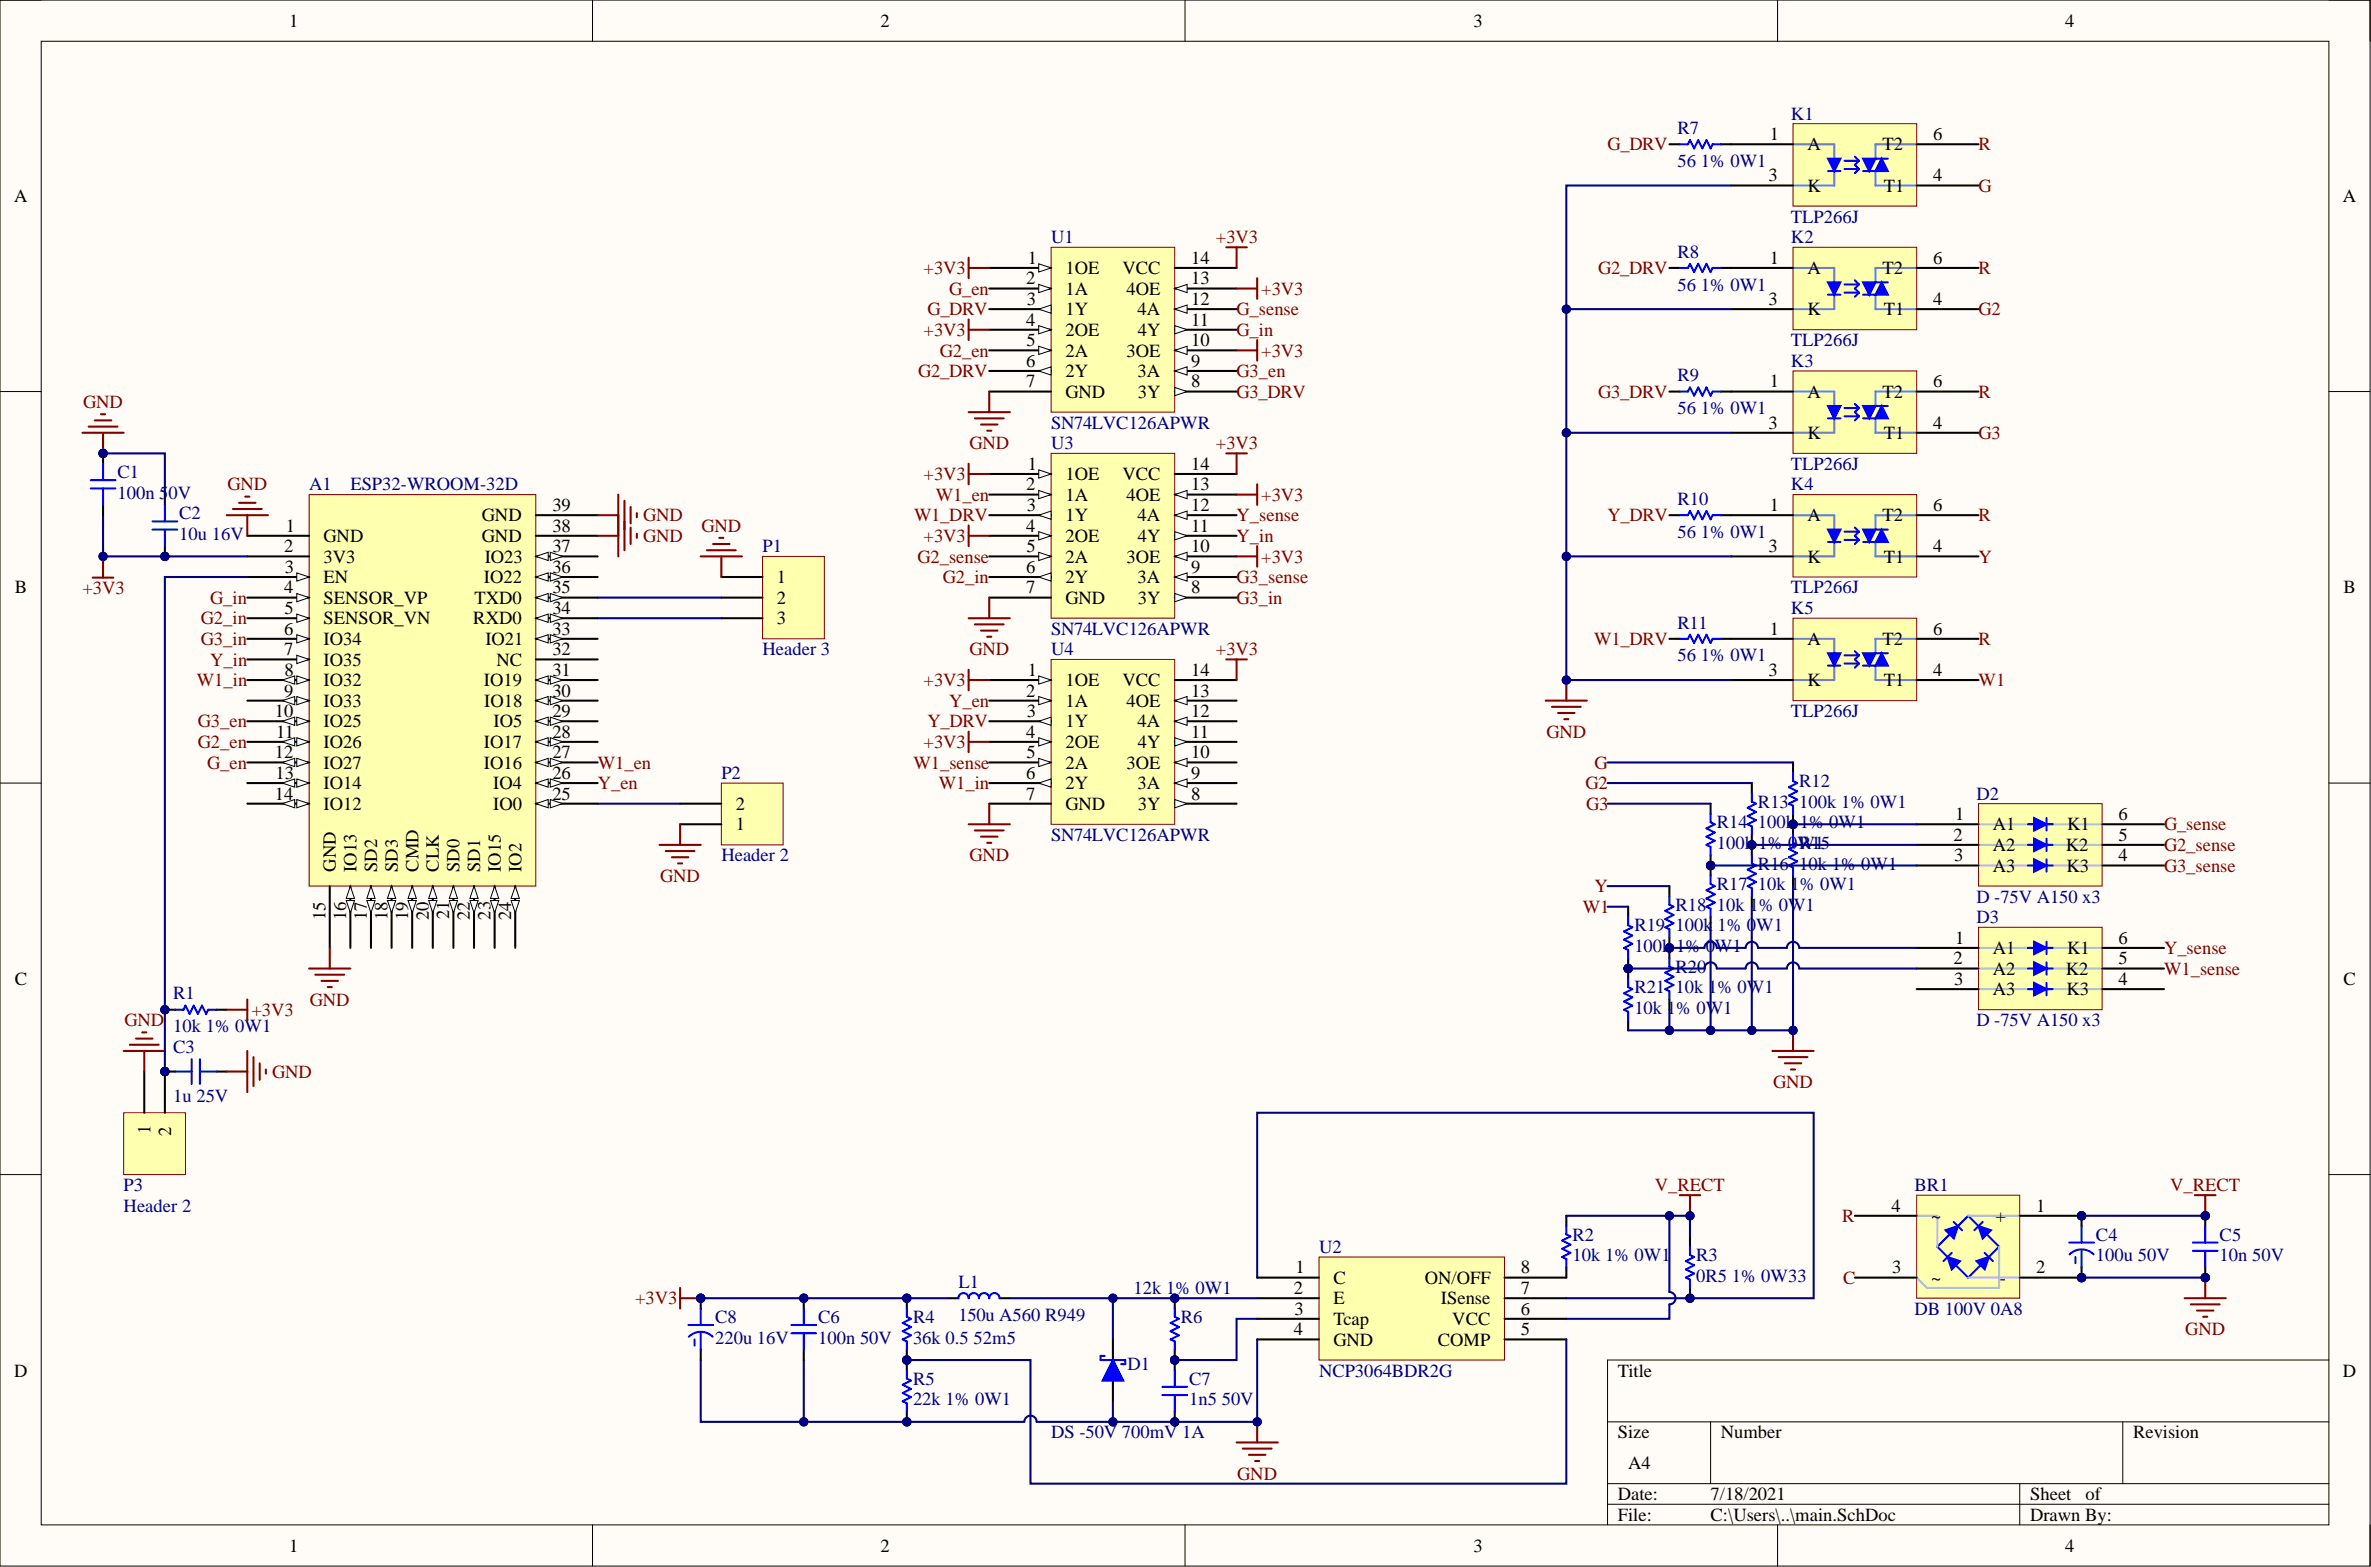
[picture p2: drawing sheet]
<svg xmlns="http://www.w3.org/2000/svg" width="292mm" height="193mm" viewBox="0 0 292 193" stroke-linecap="round" stroke-linejoin="round" font-family="sans-serif">
<defs><g id="words">
<g font-size="2.3">
<text x="35.6" y="3.3">1</text>
<text x="108.5" y="3.3">2</text>
<text x="181.5" y="3.3">3</text>
<text x="254.4" y="3.3">4</text>
<text x="218" y="17.3">1</text>
<text x="238.2" y="17.3">6</text>
<text x="217.9" y="22.3">3</text>
<text x="222.7" y="23.6">K</text>
<text x="222.7" y="18.5">A</text>
<text x="231.9" y="18.5">T2</text>
<text x="232.1" y="23.6">T1</text>
<text x="238.2" y="22.3">4</text>
<text x="1.7" y="24.9">A</text>
<text x="288.6" y="24.9">A</text>
<text x="126.4" y="35">2</text>
<text x="126.6" y="32.5">1</text>
<text x="131.3" y="33.8">1OE</text>
<text x="138.3" y="33.8">VCC</text>
<text x="146.8" y="35">13</text>
<text x="146.8" y="32.5">14</text>
<text x="218" y="32.5">1</text>
<text x="222.7" y="33.8">A</text>
<text x="231.9" y="33.8">T2</text>
<text x="238.2" y="32.5">6</text>
<text x="126.4" y="40.1">4</text>
<text x="126.5" y="37.6">3</text>
<text x="131.3" y="36.3">1A</text>
<text x="131.3" y="38.8">1Y</text>
<text x="131.3" y="41.4">2OE</text>
<text x="138.8" y="36.3">4OE</text>
<text x="140.2" y="38.8">4A</text>
<text x="140.2" y="41.4">4Y</text>
<text x="146.8" y="40.1">11</text>
<text x="146.8" y="37.6">12</text>
<text x="217.9" y="37.6">3</text>
<text x="222.7" y="38.8">K</text>
<text x="232.1" y="38.8">T1</text>
<text x="238.2" y="37.6">4</text>
<text x="126.4" y="45.2">6</text>
<text x="126.4" y="47.7">7</text>
<text x="126.4" y="42.6">5</text>
<text x="131.3" y="43.9">2A</text>
<text x="131.3" y="46.4">2Y</text>
<text x="138.8" y="43.9">3OE</text>
<text x="140.2" y="46.4">3A</text>
<text x="146.8" y="47.7">8</text>
<text x="146.8" y="45.2">9</text>
<text x="146.8" y="42.6">10</text>
<text x="218" y="47.7">1</text>
<text x="238.2" y="47.7">6</text>
<text x="131.3" y="49">GND</text>
<text x="140.2" y="49">3Y</text>
<text x="217.9" y="52.8">3</text>
<text x="222.7" y="49">A</text>
<text x="231.9" y="49">T2</text>
<text x="238.2" y="52.8">4</text>
<text x="126.6" y="57.9">1</text>
<text x="131.3" y="59.1">1OE</text>
<text x="138.3" y="59.1">VCC</text>
<text x="146.8" y="57.9">14</text>
<text x="222.7" y="54.1">K</text>
<text x="232.1" y="54.1">T1</text>
<text x="35.2" y="65.5">1</text>
<text x="59.4" y="64.2">GND</text>
<text x="68" y="65.5">38</text>
<text x="68" y="62.9">39</text>
<text x="126.4" y="60.4">2</text>
<text x="126.4" y="65.5">4</text>
<text x="126.5" y="62.9">3</text>
<text x="131.3" y="61.7">1A</text>
<text x="131.3" y="64.2">1Y</text>
<text x="138.8" y="61.7">4OE</text>
<text x="140.2" y="64.2">4A</text>
<text x="146.8" y="65.5">11</text>
<text x="146.8" y="62.9">12</text>
<text x="146.8" y="60.4">13</text>
<text x="218" y="62.9">1</text>
<text x="222.7" y="64.2">A</text>
<text x="231.9" y="64.2">T2</text>
<text x="238.2" y="62.9">6</text>
<text x="35" y="68">2</text>
<text x="35.1" y="70.5">3</text>
<text x="39.9" y="66.7">GND</text>
<text x="39.9" y="69.3">3V3</text>
<text x="39.9" y="71.8">EN</text>
<text x="59.4" y="66.7">GND</text>
<text x="59.6" y="71.8">IO22</text>
<text x="59.7" y="69.3">IO23</text>
<text x="68" y="70.5">36</text>
<text x="68" y="68">37</text>
<text x="95.7" y="71.8">1</text>
<text x="126.4" y="70.5">6</text>
<text x="126.4" y="68">5</text>
<text x="131.3" y="66.7">2OE</text>
<text x="131.3" y="69.3">2A</text>
<text x="131.3" y="71.8">2Y</text>
<text x="138.8" y="69.3">3OE</text>
<text x="140.2" y="71.8">3A</text>
<text x="140.2" y="66.7">4Y</text>
<text x="146.8" y="70.5">9</text>
<text x="146.8" y="68">10</text>
<text x="217.9" y="68">3</text>
<text x="222.7" y="69.3">K</text>
<text x="232.1" y="69.3">T1</text>
<text x="238.2" y="68">4</text>
<text x="1.8" y="73.1">B</text>
<text x="35" y="73.1">4</text>
<text x="35" y="75.6">5</text>
<text x="39.9" y="74.4">SENSOR_VP</text>
<text x="39.9" y="76.9">SENSOR_VN</text>
<text x="58.3" y="76.9">RXD0</text>
<text x="58.4" y="74.4">TXD0</text>
<text x="68" y="75.6">34</text>
<text x="68" y="73.1">35</text>
<text x="95.7" y="74.4">2</text>
<text x="95.7" y="76.9">3</text>
<text x="126.4" y="73.1">7</text>
<text x="131.3" y="74.4">GND</text>
<text x="140.2" y="74.4">3Y</text>
<text x="146.8" y="73.1">8</text>
<text x="288.7" y="73.1">B</text>
<text x="35" y="78.2">6</text>
<text x="35" y="80.7">7</text>
<text x="35" y="83.2">8</text>
<text x="39.9" y="79.4">IO34</text>
<text x="39.9" y="82">IO35</text>
<text x="59.8" y="79.4">IO21</text>
<text x="61.1" y="82">NC</text>
<text x="68" y="83.2">31</text>
<text x="68" y="80.7">32</text>
<text x="68" y="78.2">33</text>
<text x="126.6" y="83.2">1</text>
<text x="146.8" y="83.2">14</text>
<text x="217.9" y="83.2">3</text>
<text x="218" y="78.2">1</text>
<text x="222.7" y="79.4">A</text>
<text x="231.9" y="79.4">T2</text>
<text x="238.2" y="78.2">6</text>
<text x="238.2" y="83.2">4</text>
<text x="33.9" y="88.3">10</text>
<text x="35" y="85.8">9</text>
<text x="39.9" y="84.5">IO32</text>
<text x="39.9" y="87">IO33</text>
<text x="39.9" y="89.6">IO25</text>
<text x="59.6" y="84.5">IO19</text>
<text x="59.7" y="87">IO18</text>
<text x="60.8" y="89.6">IO5</text>
<text x="68" y="88.3">29</text>
<text x="68" y="85.8">30</text>
<text x="126.4" y="85.8">2</text>
<text x="126.5" y="88.3">3</text>
<text x="131.3" y="84.5">1OE</text>
<text x="131.3" y="87">1A</text>
<text x="131.3" y="89.6">1Y</text>
<text x="138.3" y="84.5">VCC</text>
<text x="138.8" y="87">4OE</text>
<text x="140.2" y="89.6">4A</text>
<text x="146.8" y="88.3">12</text>
<text x="146.8" y="85.8">13</text>
<text x="222.7" y="84.5">K</text>
<text x="232.1" y="84.5">T1</text>
<text x="33.9" y="93.4">12</text>
<text x="33.9" y="95.9">13</text>
<text x="34" y="90.8">11</text>
<text x="39.9" y="92.1">IO26</text>
<text x="39.9" y="94.7">IO27</text>
<text x="59.6" y="94.7">IO16</text>
<text x="59.6" y="92.1">IO17</text>
<text x="68" y="95.9">26</text>
<text x="68" y="93.4">27</text>
<text x="68" y="90.8">28</text>
<text x="126.4" y="90.8">4</text>
<text x="126.4" y="95.9">6</text>
<text x="126.4" y="93.4">5</text>
<text x="131.3" y="92.1">2OE</text>
<text x="131.3" y="94.7">2A</text>
<text x="138.8" y="94.7">3OE</text>
<text x="140.2" y="92.1">4Y</text>
<text x="146.8" y="95.9">9</text>
<text x="146.8" y="93.4">10</text>
<text x="146.8" y="90.8">11</text>
<text x="33.9" y="98.5">14</text>
<text x="39.9" y="97.2">IO14</text>
<text x="39.9" y="99.7">IO12</text>
<text x="60.8" y="99.7">IO0</text>
<text x="60.8" y="97.2">IO4</text>
<text x="68" y="98.5">25</text>
<text x="90.6" y="99.7">2</text>
<text x="126.4" y="98.5">7</text>
<text x="131.3" y="97.2">2Y</text>
<text x="131.3" y="99.7">GND</text>
<text x="140.2" y="97.2">3A</text>
<text x="140.2" y="99.7">3Y</text>
<text x="146.8" y="98.5">8</text>
<text x="240.9" y="101">1</text>
<text x="261" y="101">6</text>
<text x="41.4" y="107.3" transform="rotate(-90 41.4 107.3)">GND</text>
<text x="43.9" y="107.3" transform="rotate(-90 43.9 107.3)">IO13</text>
<text x="46.5" y="107.3" transform="rotate(-90 46.5 107.3)">SD2</text>
<text x="49" y="107.3" transform="rotate(-90 49 107.3)">SD3</text>
<text x="51.5" y="107.3" transform="rotate(-90 51.5 107.3)">CMD</text>
<text x="54.1" y="107.3" transform="rotate(-90 54.1 107.3)">CLK</text>
<text x="56.6" y="107.3" transform="rotate(-90 56.6 107.3)">SD0</text>
<text x="59.2" y="107.3" transform="rotate(-90 59.2 107.3)">SD1</text>
<text x="61.7" y="107.3" transform="rotate(-90 61.7 107.3)">IO15</text>
<text x="64.2" y="107.3" transform="rotate(-90 64.2 107.3)">IO2</text>
<text x="90.6" y="102.3">1</text>
<text x="240.7" y="103.5">2</text>
<text x="240.7" y="106.1">3</text>
<text x="245.5" y="107.3">A3</text>
<text x="245.5" y="104.8">A2</text>
<text x="245.5" y="102.3">A1</text>
<text x="254.5" y="104.8">K2</text>
<text x="254.6" y="107.3">K3</text>
<text x="254.7" y="102.3">K1</text>
<text x="261" y="106.1">4</text>
<text x="261" y="103.5">5</text>
<text x="40.1" y="113.3" transform="rotate(-90 40.1 113.3)">15</text>
<text x="42.7" y="113.3" transform="rotate(-90 42.7 113.3)">16</text>
<text x="45.2" y="113.3" transform="rotate(-90 45.2 113.3)">17</text>
<text x="47.7" y="113.3" transform="rotate(-90 47.7 113.3)">18</text>
<text x="50.3" y="113.3" transform="rotate(-90 50.3 113.3)">19</text>
<text x="52.8" y="113.3" transform="rotate(-90 52.8 113.3)">20</text>
<text x="55.4" y="113.2" transform="rotate(-90 55.4 113.2)">21</text>
<text x="57.9" y="113.3" transform="rotate(-90 57.9 113.3)">22</text>
<text x="60.4" y="113.3" transform="rotate(-90 60.4 113.3)">23</text>
<text x="63" y="113.3" transform="rotate(-90 63 113.3)">24</text>
<text x="240.7" y="118.8">2</text>
<text x="240.9" y="116.2">1</text>
<text x="245.5" y="117.5">A1</text>
<text x="254.7" y="117.5">K1</text>
<text x="261" y="116.2">6</text>
<text x="261" y="118.8">5</text>
<text x="1.8" y="121.3">C</text>
<text x="240.7" y="121.3">3</text>
<text x="245.5" y="122.6">A3</text>
<text x="245.5" y="120">A2</text>
<text x="254.5" y="120">K2</text>
<text x="254.6" y="122.6">K3</text>
<text x="261" y="121.3">4</text>
<text x="288.7" y="121.3">C</text>
<text x="18.5" y="139.7" transform="rotate(-90 18.5 139.7)">1</text>
<text x="21.1" y="139.9" transform="rotate(-90 21.1 139.9)">2</text>
<text x="233" y="149.2">4</text>
<text x="250.9" y="149.2">1</text>
<text x="237.9" y="150.5">~</text>
<text x="245.8" y="150.5">+</text>
<text x="159.4" y="159.4">2</text>
<text x="159.5" y="161.9">3</text>
<text x="159.6" y="156.8">1</text>
<text x="164.3" y="158.1">C</text>
<text x="164.3" y="160.6">E</text>
<text x="175.5" y="158.1">ON/OFF</text>
<text x="177.5" y="160.6">ISense</text>
<text x="187.4" y="161.9">6</text>
<text x="187.4" y="159.4">7</text>
<text x="187.4" y="156.8">8</text>
<text x="233.1" y="156.8">3</text>
<text x="237.9" y="158.1">~</text>
<text x="246.4" y="158.1">-</text>
<text x="250.9" y="156.8">2</text>
<text x="159.4" y="164.4">4</text>
<text x="164.3" y="163.2">Tcap</text>
<text x="164.3" y="165.7">GND</text>
<text x="177.1" y="165.7">COMP</text>
<text x="178.9" y="163.2">VCC</text>
<text x="187.4" y="164.4">5</text>
<text x="1.7" y="169.5">D</text>
<text x="199.3" y="169.5">Title</text>
<text x="288.6" y="169.5">D</text>
<text x="199.3" y="177.1">Size</text>
<text x="212" y="177.1">Number</text>
<text x="262.8" y="177.1">Revision</text>
<text x="199.3" y="184.7">Date:</text>
<text x="200.6" y="180.9">A4</text>
<text x="210.7" y="184.7">7/18/2021</text>
<text x="250.1" y="184.7">Sheet</text>
<text x="256.9" y="184.7">of</text>
<text x="35.6" y="191.1">1</text>
<text x="108.5" y="191.1">2</text>
<text x="181.5" y="191.1">3</text>
<text x="199.3" y="187.3">File:</text>
<text x="210.7" y="187.3">C:\Users\..\main.SchDoc</text>
<text x="250.1" y="187.3">Drawn By:</text>
<text x="254.4" y="191.1">4</text>
</g>
<g font-size="2.3" fill="#000080">
<text x="206.7" y="16.5">R7</text>
<text x="220.6" y="14.7">K1</text>
<text x="206.7" y="20.6">56 1% 0W1</text>
<text x="129.5" y="29.9">U1</text>
<text x="220.6" y="27.4">TLP266J</text>
<text x="220.6" y="29.9">K2</text>
<text x="206.7" y="31.7">R8</text>
<text x="206.7" y="35.8">56 1% 0W1</text>
<text x="206.7" y="47">R9</text>
<text x="220.6" y="42.6">TLP266J</text>
<text x="220.6" y="45.2">K3</text>
<text x="129.5" y="52.8">SN74LVC126APWR</text>
<text x="206.7" y="51">56 1% 0W1</text>
<text x="14.5" y="58.9">C1</text>
<text x="129.5" y="55.3">U3</text>
<text x="220.6" y="57.9">TLP266J</text>
<text x="14.5" y="61.4">100n 50V</text>
<text x="22.1" y="64">C2</text>
<text x="38.1" y="60.4">A1</text>
<text x="43.2" y="60.3">ESP32-WROOM-32D</text>
<text x="206.7" y="62.2">R10</text>
<text x="220.6" y="60.4">K4</text>
<text x="22.1" y="66.5">10u 16V</text>
<text x="93.9" y="68">P1</text>
<text x="206.7" y="66.2">56 1% 0W1</text>
<text x="206.7" y="77.4">R11</text>
<text x="220.6" y="73.1">TLP266J</text>
<text x="220.6" y="75.6">K5</text>
<text x="93.9" y="80.7">Header 3</text>
<text x="129.5" y="78.2">SN74LVC126APWR</text>
<text x="129.5" y="80.7">U4</text>
<text x="206.7" y="81.5">56 1% 0W1</text>
<text x="220.6" y="88.3">TLP266J</text>
<text x="88.9" y="95.9">P2</text>
<text x="216.6" y="99.5">R13</text>
<text x="221.7" y="96.9">R12</text>
<text x="221.7" y="99.5">100k 1% 0W1</text>
<text x="243.5" y="98.5">D2</text>
<text x="88.9" y="106.1">Header 2</text>
<text x="129.5" y="103.5">SN74LVC126APWR</text>
<text x="211.5" y="102">R14</text>
<text x="211.5" y="104.6">100k 1% 0W1</text>
<text x="216.6" y="102">100k 1% 0W1</text>
<text x="216.6" y="107.1">R16</text>
<text x="221.7" y="104.6">R15</text>
<text x="221.7" y="107.1">10k 1% 0W1</text>
<text x="206.4" y="112.2">R18</text>
<text x="211.5" y="109.6">R17</text>
<text x="211.5" y="112.2">10k 1% 0W1</text>
<text x="216.6" y="109.6">10k 1% 0W1</text>
<text x="243.5" y="111.1">D -75V A150 x3</text>
<text x="243.5" y="113.7">D3</text>
<text x="201.3" y="114.7">R19</text>
<text x="201.3" y="117.2">100k 1% 0W1</text>
<text x="206.4" y="114.7">100k 1% 0W1</text>
<text x="206.4" y="119.8">R20</text>
<text x="21.3" y="123.1">R1</text>
<text x="201.3" y="122.3">R21</text>
<text x="201.3" y="124.9">10k 1% 0W1</text>
<text x="206.4" y="122.3">10k 1% 0W1</text>
<text x="21.3" y="129.7">C3</text>
<text x="21.3" y="127.1">10k 1% 0W1</text>
<text x="243.5" y="126.4">D -75V A150 x3</text>
<text x="21.3" y="135.8">1u 25V</text>
<text x="15.2" y="146.7">P3</text>
<text x="15.2" y="149.2">Header 2</text>
<text x="235.9" y="146.7">BR1</text>
<text x="162.5" y="154.3">U2</text>
<text x="193.7" y="152.8">R2</text>
<text x="193.7" y="155.3">10k 1% 0W1</text>
<text x="209" y="155.3">R3</text>
<text x="258.2" y="152.8">C4</text>
<text x="258.2" y="155.3">100u 50V</text>
<text x="273.5" y="152.8">C5</text>
<text x="273.5" y="155.3">10n 50V</text>
<text x="118.1" y="158.6">L1</text>
<text x="139.6" y="159.4">12k 1% 0W1</text>
<text x="209" y="157.8">0R5 1% 0W33</text>
<text x="235.9" y="161.9">DB 100V 0A8</text>
<text x="88.1" y="162.9">C8</text>
<text x="88.1" y="165.5">220u 16V</text>
<text x="100.8" y="162.9">C6</text>
<text x="100.8" y="165.5">100n 50V</text>
<text x="112.5" y="162.9">R4</text>
<text x="112.5" y="165.5">36k 0.5 52m5</text>
<text x="118.1" y="162.7">150u A560 R949</text>
<text x="145.5" y="162.9">R6</text>
<text x="112.5" y="170.5">R5</text>
<text x="112.5" y="173.1">22k 1% 0W1</text>
<text x="138.9" y="168.8">D1</text>
<text x="146.5" y="170.5">C7</text>
<text x="146.5" y="173.1">1n5 50V</text>
<text x="162.5" y="169.5">NCP3064BDR2G</text>
<text x="129.5" y="177.1">DS -50V 700mV 1A</text>
</g>
<g font-size="2.3" fill="#800000">
<text x="198" y="18.5">G_DRV</text>
<text x="243.7" y="18.5">R</text>
<text x="243.7" y="23.6">G</text>
<text x="149.8" y="29.9">+3V3</text>
<text x="113.8" y="33.8">+3V3</text>
<text x="196.9" y="33.8">G2_DRV</text>
<text x="243.7" y="33.8">R</text>
<text x="113.8" y="41.4">+3V3</text>
<text x="114.3" y="38.8">G_DRV</text>
<text x="116.9" y="36.3">G_en</text>
<text x="152.3" y="38.8">G_sense</text>
<text x="152.3" y="41.4">G_in</text>
<text x="155.4" y="36.3">+3V3</text>
<text x="243.7" y="38.8">G2</text>
<text x="113.1" y="46.4">G2_DRV</text>
<text x="115.8" y="43.9">G2_en</text>
<text x="152.3" y="46.4">G3_en</text>
<text x="155.4" y="43.9">+3V3</text>
<text x="10.2" y="50.2">GND</text>
<text x="152.3" y="49">G3_DRV</text>
<text x="196.9" y="49">G3_DRV</text>
<text x="243.7" y="49">R</text>
<text x="113.8" y="59.1">+3V3</text>
<text x="119.4" y="55.3">GND</text>
<text x="149.8" y="55.3">+3V3</text>
<text x="243.7" y="54.1">G3</text>
<text x="28" y="60.4">GND</text>
<text x="79.2" y="64.2">GND</text>
<text x="86.4" y="65.5">GND</text>
<text x="112.6" y="64.2">W1_DRV</text>
<text x="115.3" y="61.7">W1_en</text>
<text x="152.3" y="64.2">Y_sense</text>
<text x="155.4" y="61.7">+3V3</text>
<text x="198" y="64.2">Y_DRV</text>
<text x="243.7" y="64.2">R</text>
<text x="79.2" y="66.7">GND</text>
<text x="113" y="69.3">G2_sense</text>
<text x="113.8" y="66.7">+3V3</text>
<text x="116.2" y="71.8">G2_in</text>
<text x="152.3" y="71.8">G3_sense</text>
<text x="152.3" y="66.7">Y_in</text>
<text x="155.4" y="69.3">+3V3</text>
<text x="243.7" y="69.3">Y</text>
<text x="10.2" y="73.2">+3V3</text>
<text x="24.8" y="76.9">G2_in</text>
<text x="25.9" y="74.4">G_in</text>
<text x="152.3" y="74.4">G3_in</text>
<text x="24.8" y="79.4">G3_in</text>
<text x="25.9" y="82">Y_in</text>
<text x="119.4" y="80.7">GND</text>
<text x="149.8" y="80.7">+3V3</text>
<text x="196.4" y="79.4">W1_DRV</text>
<text x="243.7" y="79.4">R</text>
<text x="24.2" y="84.5">W1_in</text>
<text x="24.4" y="89.6">G3_en</text>
<text x="113.8" y="84.5">+3V3</text>
<text x="114.3" y="89.6">Y_DRV</text>
<text x="116.9" y="87">Y_en</text>
<text x="243.7" y="84.5">W1</text>
<text x="24.4" y="92.1">G2_en</text>
<text x="25.5" y="94.7">G_en</text>
<text x="73.6" y="94.7">W1_en</text>
<text x="112.5" y="94.7">W1_sense</text>
<text x="113.8" y="92.1">+3V3</text>
<text x="190.5" y="90.8">GND</text>
<text x="196.4" y="94.7">G</text>
<text x="73.6" y="97.2">Y_en</text>
<text x="115.7" y="97.2">W1_in</text>
<text x="195.3" y="97.2">G2</text>
<text x="195.4" y="99.7">G3</text>
<text x="119.4" y="106.1">GND</text>
<text x="266.6" y="102.3">G_sense</text>
<text x="266.6" y="104.8">G2_sense</text>
<text x="266.6" y="107.3">G3_sense</text>
<text x="81.3" y="108.6">GND</text>
<text x="195" y="112.4">W1</text>
<text x="196.4" y="109.9">Y</text>
<text x="266.6" y="117.5">Y_sense</text>
<text x="31" y="125.1">+3V3</text>
<text x="38.2" y="123.8">GND</text>
<text x="266.6" y="120">W1_sense</text>
<text x="15.3" y="126.4">GND</text>
<text x="33.5" y="132.7">GND</text>
<text x="218.4" y="134">GND</text>
<text x="203.9" y="146.7">V_RECT</text>
<text x="267.4" y="146.7">V_RECT</text>
<text x="226.9" y="150.5">R</text>
<text x="78.2" y="160.6">+3V3</text>
<text x="227.1" y="158.1">C</text>
<text x="269.2" y="164.4">GND</text>
<text x="152.4" y="182.2">GND</text>
</g>
</g></defs>
<path d="M0 0h292v192.9h-292z" fill-rule="evenodd" fill="#fffcf8"/>
<path d="M0 0h292v192.9h-292z" fill="none" stroke="#000" stroke-width=".12"/>
<path d="M5.1 5.1h281.8v182.7h-281.8z" fill-rule="evenodd" fill="#fffcf8"/>
<g fill="none" stroke="#000" stroke-width=".12">
<path d="M0 0h5.1M5.1 5.1h281.8v182.7h-281.8zM73 0v5.1M146 0v5.1M219 0v5.1M286.9 0h5.1v5.1M0 48.2h5.1M286.9 48.2h5.1M0 96.4h5.1M286.9 96.4h5.1M0 144.6h5.1M286.9 144.6h5.1"/>
<path d="M198 175.1h88.9M210.7 175.1v7.6M261.5 175.1v7.6M286.9 167.5h-88.9v20.3M73 187.8v5.1M146 187.8v5.1M198 182.7h88.9M198 185.2h88.9M219 187.8v5.1M248.8 182.7v5.1M292 187.8v5.1"/>
</g>
<path d="M220.9 15.2h15.2v10.2h-15.2z" fill-rule="evenodd" fill="#ffffb0"/>
<path d="M220.9 15.2h15.2v10.2h-15.2z" fill="none" stroke="#800000" stroke-width=".12"/>
<path d="M220.9 17.8h5.1v5h-5.1M236.1 17.8h-5v1.7M231.1 21.1v1.7h5" fill="none" stroke="#4a86e8" stroke-width=".25"/>
<path d="M231.1 19.5h1.5M225.2 21.1h1.5M229.5 21.1h1.6" fill="none" stroke="#00f" stroke-width=".25"/>
<path d="M225.2 19.5h1.5l-.7 1.6z" fill="#00f"/>
<path d="M225.2 19.5h1.5l-.7 1.6z" fill="none" stroke="#00f" stroke-width=".25"/>
<path d="M229.5 19.5h1.6l-.8 1.6z" fill="#00f"/>
<path d="M229.5 19.5h1.6l-.8 1.6z" fill="none" stroke="#00f" stroke-width=".25"/>
<path d="M231.8 19.5l.8 1.6h-1.5z" fill="#00f"/>
<path d="M227.2 19.8h1.8M228.5 19.3l.5 .5M229 19.8l-.5 .5 .5 .5M231.8 19.5l.8 1.6h-1.5zM227.2 20.8h1.8M229 20.8l-.5 .5" fill="none" stroke="#00f" stroke-width=".25"/>
<path d="M213.3 17.8h7.6M236.1 17.8h7.6M213.3 22.8h7.6M236.1 22.8h7.6" fill="none" stroke="#000" stroke-width=".25"/>
<path d="M220.9 30.5h15.2v10.1h-15.2z" fill-rule="evenodd" fill="#ffffb0"/>
<path d="M220.9 30.5h15.2v10.1h-15.2z" fill="none" stroke="#800000" stroke-width=".12"/>
<path d="M220.9 33h5.1v5.1h-5.1M231.1 36.3v1.8h5M236.1 33h-5v1.8" fill="none" stroke="#4a86e8" stroke-width=".25"/>
<path d="M225.2 36.3h1.5M229.5 36.3h1.6M231.1 34.8h1.5" fill="none" stroke="#00f" stroke-width=".25"/>
<path d="M225.2 34.8h1.5l-.7 1.5z" fill="#00f"/>
<path d="M225.2 34.8h1.5l-.7 1.5z" fill="none" stroke="#00f" stroke-width=".25"/>
<path d="M229.5 34.8h1.6l-.8 1.5z" fill="#00f"/>
<path d="M229.5 34.8h1.6l-.8 1.5z" fill="none" stroke="#00f" stroke-width=".25"/>
<path d="M231.8 34.8l.8 1.5h-1.5z" fill="#00f"/>
<path d="M227.2 35h1.8M227.2 36h1.8M228.5 34.5l.5 .5M229 35l-.5 .5 .5 .5M229 36l-.5 .5M231.8 34.8l.8 1.5h-1.5z" fill="none" stroke="#00f" stroke-width=".25"/>
<path d="M213.3 38.1h7.6M213.3 33h7.6M236.1 38.1h7.6M236.1 33h7.6" fill="none" stroke="#000" stroke-width=".25"/>
<path d="M220.9 45.7h15.2v10.1h-15.2z" fill-rule="evenodd" fill="#ffffb0"/>
<path d="M220.9 45.7h15.2v10.1h-15.2z" fill="none" stroke="#800000" stroke-width=".12"/>
<path d="M220.9 48.2h5.1v5.1h-5.1M231.1 51.5v1.8h5M236.1 48.2h-5v1.8" fill="none" stroke="#4a86e8" stroke-width=".25"/>
<path d="M225.2 51.5h1.5M229.5 51.5h1.6M231.1 50h1.5" fill="none" stroke="#00f" stroke-width=".25"/>
<path d="M225.2 50h1.5l-.7 1.5z" fill="#00f"/>
<path d="M225.2 50h1.5l-.7 1.5z" fill="none" stroke="#00f" stroke-width=".25"/>
<path d="M229.5 50h1.6l-.8 1.5z" fill="#00f"/>
<path d="M229.5 50h1.6l-.8 1.5z" fill="none" stroke="#00f" stroke-width=".25"/>
<path d="M231.8 50l.8 1.5h-1.5z" fill="#00f"/>
<path d="M227.2 50.2h1.8M227.2 51.3h1.8M228.5 49.7l.5 .5M229 50.2l-.5 .6 .5 .5M229 51.3l-.5 .5M231.8 50l.8 1.5h-1.5z" fill="none" stroke="#00f" stroke-width=".25"/>
<path d="M213.3 53.3h7.6M213.3 48.2h7.6M236.1 53.3h7.6M236.1 48.2h7.6" fill="none" stroke="#000" stroke-width=".25"/>
<path d="M220.9 60.9h15.2v10.2h-15.2z" fill-rule="evenodd" fill="#ffffb0"/>
<path d="M220.9 60.9h15.2v10.2h-15.2z" fill="none" stroke="#800000" stroke-width=".12"/>
<path d="M220.9 63.4h5.1v5.1h-5.1M231.1 66.7v1.8h5M236.1 63.4h-5v1.8" fill="none" stroke="#4a86e8" stroke-width=".25"/>
<path d="M225.2 66.7h1.5M229.5 66.7h1.6M231.1 65.2h1.5" fill="none" stroke="#00f" stroke-width=".25"/>
<path d="M225.2 65.2h1.5l-.7 1.5z" fill="#00f"/>
<path d="M225.2 65.2h1.5l-.7 1.5z" fill="none" stroke="#00f" stroke-width=".25"/>
<path d="M229.5 65.2h1.6l-.8 1.5z" fill="#00f"/>
<path d="M229.5 65.2h1.6l-.8 1.5z" fill="none" stroke="#00f" stroke-width=".25"/>
<path d="M231.8 65.2l.8 1.5h-1.5z" fill="#00f"/>
<path d="M227.2 65.5h1.8M227.2 66.5h1.8M228.5 65l.5 .5M229 65.5l-.5 .5 .5 .5M229 66.5l-.5 .5M231.8 65.2l.8 1.5h-1.5z" fill="none" stroke="#00f" stroke-width=".25"/>
<path d="M213.3 68.5h7.6M213.3 63.4h7.6M236.1 68.5h7.6M236.1 63.4h7.6" fill="none" stroke="#000" stroke-width=".25"/>
<path d="M220.9 76.1h15.2v10.2h-15.2z" fill-rule="evenodd" fill="#ffffb0"/>
<path d="M220.9 76.1h15.2v10.2h-15.2z" fill="none" stroke="#800000" stroke-width=".12"/>
<path d="M220.9 78.7h5.1v5h-5.1M236.1 78.7h-5v1.7M231.1 82v1.7h5" fill="none" stroke="#4a86e8" stroke-width=".25"/>
<path d="M225.2 82h1.5M229.5 82h1.6M231.1 80.4h1.5" fill="none" stroke="#00f" stroke-width=".25"/>
<path d="M225.2 80.4h1.5l-.7 1.6z" fill="#00f"/>
<path d="M225.2 80.4h1.5l-.7 1.6z" fill="none" stroke="#00f" stroke-width=".25"/>
<path d="M229.5 80.4h1.6l-.8 1.6z" fill="#00f"/>
<path d="M229.5 80.4h1.6l-.8 1.6z" fill="none" stroke="#00f" stroke-width=".25"/>
<path d="M231.8 80.4l.8 1.6h-1.5z" fill="#00f"/>
<path d="M227.2 80.7h1.8M227.2 81.7h1.8M228.5 80.2l.5 .5M229 80.7l-.5 .5 .5 .5M229 81.7l-.5 .5M231.8 80.4l.8 1.6h-1.5z" fill="none" stroke="#00f" stroke-width=".25"/>
<path d="M213.3 78.7h7.6M236.1 78.7h7.6M213.3 83.7h7.6M236.1 83.7h7.6" fill="none" stroke="#000" stroke-width=".25"/>
<path d="M38.1 60.9h27.9v48.2h-27.9z" fill-rule="evenodd" fill="#ffffb0"/>
<path d="M38.1 60.9h27.9v48.2h-27.9z" fill="none" stroke="#800000" stroke-width=".12"/>
<path d="M30.5 66h7.6M30.5 68.5h7.6M30.5 71.1h7.6" fill="none" stroke="#000" stroke-width=".25"/>
<path d="M36.6 70.5l1.5 .6-1.5 .5z" fill="#f8fcff"/>
<path d="M36.6 70.5l1.5 .6-1.5 .5z" fill="none" stroke="#000" stroke-width=".12"/>
<path d="M30.5 73.6h7.6" fill="none" stroke="#000" stroke-width=".25"/>
<path d="M36.6 73.1l1.5 .5-1.5 .5z" fill="#f8fcff"/>
<path d="M36.6 73.1l1.5 .5-1.5 .5z" fill="none" stroke="#000" stroke-width=".12"/>
<path d="M30.5 76.1h7.6" fill="none" stroke="#000" stroke-width=".25"/>
<path d="M36.6 75.6l1.5 .5-1.5 .5z" fill="#f8fcff"/>
<path d="M36.6 75.6l1.5 .5-1.5 .5z" fill="none" stroke="#000" stroke-width=".12"/>
<path d="M30.5 78.7h7.6" fill="none" stroke="#000" stroke-width=".25"/>
<path d="M36.6 78.2l1.5 .5-1.5 .5z" fill="#f8fcff"/>
<path d="M36.6 78.2l1.5 .5-1.5 .5z" fill="none" stroke="#000" stroke-width=".12"/>
<path d="M30.5 81.2h7.6" fill="none" stroke="#000" stroke-width=".25"/>
<path d="M36.6 80.7l1.5 .5-1.5 .5z" fill="#f8fcff"/>
<path d="M36.6 80.7l1.5 .5-1.5 .5z" fill="none" stroke="#000" stroke-width=".12"/>
<path d="M30.5 83.7h7.6" fill="none" stroke="#000" stroke-width=".25"/>
<path d="M36.6 83.2l1.5 .5-1.5 .6z" fill="#f8fcff"/>
<path d="M36.6 83.2l1.5 .5-1.5 .6z" fill="none" stroke="#000" stroke-width=".12"/>
<path d="M34.8 83.7l1.5-.5v1.1z" fill="#f8fcff"/>
<path d="M34.8 83.7l1.5-.5v1.1z" fill="none" stroke="#000" stroke-width=".12"/>
<path d="M30.5 86.3h7.6" fill="none" stroke="#000" stroke-width=".25"/>
<path d="M36.6 85.8l1.5 .5-1.5 .5z" fill="#f8fcff"/>
<path d="M36.6 85.8l1.5 .5-1.5 .5z" fill="none" stroke="#000" stroke-width=".12"/>
<path d="M34.8 86.3l1.5-.5v1z" fill="#f8fcff"/>
<path d="M34.8 86.3l1.5-.5v1z" fill="none" stroke="#000" stroke-width=".12"/>
<path d="M30.5 88.8h7.6" fill="none" stroke="#000" stroke-width=".25"/>
<path d="M36.6 88.3l1.5 .5-1.5 .5z" fill="#f8fcff"/>
<path d="M36.6 88.3l1.5 .5-1.5 .5z" fill="none" stroke="#000" stroke-width=".12"/>
<path d="M34.8 88.8l1.5-.5v1z" fill="#f8fcff"/>
<path d="M34.8 88.8l1.5-.5v1z" fill="none" stroke="#000" stroke-width=".12"/>
<path d="M30.5 91.4h7.6" fill="none" stroke="#000" stroke-width=".25"/>
<path d="M36.6 90.8l1.5 .6-1.5 .5z" fill="#f8fcff"/>
<path d="M36.6 90.8l1.5 .6-1.5 .5z" fill="none" stroke="#000" stroke-width=".12"/>
<path d="M34.8 91.4l1.5-.6v1.1z" fill="#f8fcff"/>
<path d="M34.8 91.4l1.5-.6v1.1z" fill="none" stroke="#000" stroke-width=".12"/>
<path d="M30.5 93.9h7.6" fill="none" stroke="#000" stroke-width=".25"/>
<path d="M36.6 93.4l1.5 .5-1.5 .5z" fill="#f8fcff"/>
<path d="M36.6 93.4l1.5 .5-1.5 .5z" fill="none" stroke="#000" stroke-width=".12"/>
<path d="M34.8 93.9l1.5-.5v1z" fill="#f8fcff"/>
<path d="M34.8 93.9l1.5-.5v1z" fill="none" stroke="#000" stroke-width=".12"/>
<path d="M30.5 96.4h7.6" fill="none" stroke="#000" stroke-width=".25"/>
<path d="M36.6 95.9l1.5 .5-1.5 .5z" fill="#f8fcff"/>
<path d="M36.6 95.9l1.5 .5-1.5 .5z" fill="none" stroke="#000" stroke-width=".12"/>
<path d="M34.8 96.4l1.5-.5v1z" fill="#f8fcff"/>
<path d="M34.8 96.4l1.5-.5v1z" fill="none" stroke="#000" stroke-width=".12"/>
<path d="M30.5 99h7.6" fill="none" stroke="#000" stroke-width=".25"/>
<path d="M36.6 98.5l1.5 .5-1.5 .5z" fill="#f8fcff"/>
<path d="M36.6 98.5l1.5 .5-1.5 .5z" fill="none" stroke="#000" stroke-width=".12"/>
<path d="M34.8 99l1.5-.5v1z" fill="#f8fcff"/>
<path d="M34.8 99l1.5-.5v1z" fill="none" stroke="#000" stroke-width=".12"/>
<path d="M40.6 109.1v7.6M43.2 109.1v7.6" fill="none" stroke="#000" stroke-width=".25"/>
<path d="M43.2 109.1l.5 1.5h-1z" fill="#f8fcff"/>
<path d="M43.2 109.1l.5 1.5h-1z" fill="none" stroke="#000" stroke-width=".12"/>
<path d="M42.7 110.9h1l-.5 1.5z" fill="#f8fcff"/>
<path d="M42.7 110.9h1l-.5 1.5z" fill="none" stroke="#000" stroke-width=".12"/>
<path d="M45.7 109.1v7.6" fill="none" stroke="#000" stroke-width=".25"/>
<path d="M45.7 109.1l.5 1.5h-1z" fill="#f8fcff"/>
<path d="M45.7 109.1l.5 1.5h-1z" fill="none" stroke="#000" stroke-width=".12"/>
<path d="M45.2 110.9h1l-.5 1.5z" fill="#f8fcff"/>
<path d="M45.2 110.9h1l-.5 1.5z" fill="none" stroke="#000" stroke-width=".12"/>
<path d="M48.2 109.1v7.6" fill="none" stroke="#000" stroke-width=".25"/>
<path d="M48.2 109.1l.5 1.5h-1z" fill="#f8fcff"/>
<path d="M48.2 109.1l.5 1.5h-1z" fill="none" stroke="#000" stroke-width=".12"/>
<path d="M47.7 110.9h1l-.5 1.5z" fill="#f8fcff"/>
<path d="M47.7 110.9h1l-.5 1.5z" fill="none" stroke="#000" stroke-width=".12"/>
<path d="M50.8 109.1v7.6" fill="none" stroke="#000" stroke-width=".25"/>
<path d="M50.8 109.1l.5 1.5h-1z" fill="#f8fcff"/>
<path d="M50.8 109.1l.5 1.5h-1z" fill="none" stroke="#000" stroke-width=".12"/>
<path d="M50.3 110.9h1l-.5 1.5z" fill="#f8fcff"/>
<path d="M50.3 110.9h1l-.5 1.5z" fill="none" stroke="#000" stroke-width=".12"/>
<path d="M53.3 109.1v7.6" fill="none" stroke="#000" stroke-width=".25"/>
<path d="M53.3 109.1l.5 1.5h-1z" fill="#f8fcff"/>
<path d="M53.3 109.1l.5 1.5h-1z" fill="none" stroke="#000" stroke-width=".12"/>
<path d="M52.8 110.9h1l-.5 1.5z" fill="#f8fcff"/>
<path d="M52.8 110.9h1l-.5 1.5z" fill="none" stroke="#000" stroke-width=".12"/>
<path d="M55.9 109.1v7.6" fill="none" stroke="#000" stroke-width=".25"/>
<path d="M55.9 109.1l.5 1.5h-1z" fill="#f8fcff"/>
<path d="M55.9 109.1l.5 1.5h-1z" fill="none" stroke="#000" stroke-width=".12"/>
<path d="M55.4 110.9h1l-.5 1.5z" fill="#f8fcff"/>
<path d="M55.4 110.9h1l-.5 1.5z" fill="none" stroke="#000" stroke-width=".12"/>
<path d="M58.4 109.1v7.6" fill="none" stroke="#000" stroke-width=".25"/>
<path d="M58.4 109.1l.5 1.5h-1z" fill="#f8fcff"/>
<path d="M58.4 109.1l.5 1.5h-1z" fill="none" stroke="#000" stroke-width=".12"/>
<path d="M57.9 110.9h1l-.5 1.5z" fill="#f8fcff"/>
<path d="M57.9 110.9h1l-.5 1.5z" fill="none" stroke="#000" stroke-width=".12"/>
<path d="M60.9 109.1v7.6" fill="none" stroke="#000" stroke-width=".25"/>
<path d="M60.9 109.1l.5 1.5h-1z" fill="#f8fcff"/>
<path d="M60.9 109.1l.5 1.5h-1z" fill="none" stroke="#000" stroke-width=".12"/>
<path d="M60.4 110.9h1l-.5 1.5z" fill="#f8fcff"/>
<path d="M60.4 110.9h1l-.5 1.5z" fill="none" stroke="#000" stroke-width=".12"/>
<path d="M63.5 109.1v7.6" fill="none" stroke="#000" stroke-width=".25"/>
<path d="M63.5 109.1l.5 1.5h-1z" fill="#f8fcff"/>
<path d="M63.5 109.1l.5 1.5h-1z" fill="none" stroke="#000" stroke-width=".12"/>
<path d="M63 110.9h1l-.5 1.5z" fill="#f8fcff"/>
<path d="M63 110.9h1l-.5 1.5z" fill="none" stroke="#000" stroke-width=".12"/>
<path d="M66 99h7.6" fill="none" stroke="#000" stroke-width=".25"/>
<path d="M66 99l1.5-.5v1z" fill="#f8fcff"/>
<path d="M66 99l1.5-.5v1z" fill="none" stroke="#000" stroke-width=".12"/>
<path d="M67.8 98.5l1.5 .5-1.5 .5z" fill="#f8fcff"/>
<path d="M67.8 98.5l1.5 .5-1.5 .5z" fill="none" stroke="#000" stroke-width=".12"/>
<path d="M66 96.4h7.6" fill="none" stroke="#000" stroke-width=".25"/>
<path d="M66 96.4l1.5-.5v1z" fill="#f8fcff"/>
<path d="M66 96.4l1.5-.5v1z" fill="none" stroke="#000" stroke-width=".12"/>
<path d="M67.8 95.9l1.5 .5-1.5 .5z" fill="#f8fcff"/>
<path d="M67.8 95.9l1.5 .5-1.5 .5z" fill="none" stroke="#000" stroke-width=".12"/>
<path d="M66 93.9h7.6" fill="none" stroke="#000" stroke-width=".25"/>
<path d="M66 93.9l1.5-.5v1z" fill="#f8fcff"/>
<path d="M66 93.9l1.5-.5v1z" fill="none" stroke="#000" stroke-width=".12"/>
<path d="M67.8 93.4l1.5 .5-1.5 .5z" fill="#f8fcff"/>
<path d="M67.8 93.4l1.5 .5-1.5 .5z" fill="none" stroke="#000" stroke-width=".12"/>
<path d="M66 91.4h7.6" fill="none" stroke="#000" stroke-width=".25"/>
<path d="M66 91.4l1.5-.6v1.1z" fill="#f8fcff"/>
<path d="M66 91.4l1.5-.6v1.1z" fill="none" stroke="#000" stroke-width=".12"/>
<path d="M67.8 90.8l1.5 .6-1.5 .5z" fill="#f8fcff"/>
<path d="M67.8 90.8l1.5 .6-1.5 .5z" fill="none" stroke="#000" stroke-width=".12"/>
<path d="M66 88.8h7.6" fill="none" stroke="#000" stroke-width=".25"/>
<path d="M66 88.8l1.5-.5v1z" fill="#f8fcff"/>
<path d="M66 88.8l1.5-.5v1z" fill="none" stroke="#000" stroke-width=".12"/>
<path d="M67.8 88.3l1.5 .5-1.5 .5z" fill="#f8fcff"/>
<path d="M67.8 88.3l1.5 .5-1.5 .5z" fill="none" stroke="#000" stroke-width=".12"/>
<path d="M66 86.3h7.6" fill="none" stroke="#000" stroke-width=".25"/>
<path d="M66 86.3l1.5-.5v1z" fill="#f8fcff"/>
<path d="M66 86.3l1.5-.5v1z" fill="none" stroke="#000" stroke-width=".12"/>
<path d="M67.8 85.8l1.5 .5-1.5 .5z" fill="#f8fcff"/>
<path d="M67.8 85.8l1.5 .5-1.5 .5z" fill="none" stroke="#000" stroke-width=".12"/>
<path d="M66 83.7h7.6" fill="none" stroke="#000" stroke-width=".25"/>
<path d="M66 83.7l1.5-.5v1.1z" fill="#f8fcff"/>
<path d="M66 83.7l1.5-.5v1.1z" fill="none" stroke="#000" stroke-width=".12"/>
<path d="M67.8 83.2l1.5 .5-1.5 .6z" fill="#f8fcff"/>
<path d="M67.8 83.2l1.5 .5-1.5 .6z" fill="none" stroke="#000" stroke-width=".12"/>
<path d="M66 78.7h7.6M66 81.2h7.6" fill="none" stroke="#000" stroke-width=".25"/>
<path d="M66 78.7l1.5-.5v1z" fill="#f8fcff"/>
<path d="M66 78.7l1.5-.5v1z" fill="none" stroke="#000" stroke-width=".12"/>
<path d="M67.8 78.2l1.5 .5-1.5 .5z" fill="#f8fcff"/>
<path d="M67.8 78.2l1.5 .5-1.5 .5z" fill="none" stroke="#000" stroke-width=".12"/>
<path d="M66 76.1h7.6" fill="none" stroke="#000" stroke-width=".25"/>
<path d="M66 76.1l1.5-.5v1z" fill="#f8fcff"/>
<path d="M66 76.1l1.5-.5v1z" fill="none" stroke="#000" stroke-width=".12"/>
<path d="M67.8 75.6l1.5 .5-1.5 .5z" fill="#f8fcff"/>
<path d="M67.8 75.6l1.5 .5-1.5 .5z" fill="none" stroke="#000" stroke-width=".12"/>
<path d="M66 73.6h7.6" fill="none" stroke="#000" stroke-width=".25"/>
<path d="M66 73.6l1.5-.5v1z" fill="#f8fcff"/>
<path d="M66 73.6l1.5-.5v1z" fill="none" stroke="#000" stroke-width=".12"/>
<path d="M67.8 73.1l1.5 .5-1.5 .5z" fill="#f8fcff"/>
<path d="M67.8 73.1l1.5 .5-1.5 .5z" fill="none" stroke="#000" stroke-width=".12"/>
<path d="M66 71.1h7.6" fill="none" stroke="#000" stroke-width=".25"/>
<path d="M66 71.1l1.5-.6v1.1z" fill="#f8fcff"/>
<path d="M66 71.1l1.5-.6v1.1z" fill="none" stroke="#000" stroke-width=".12"/>
<path d="M67.8 70.5l1.5 .6-1.5 .5z" fill="#f8fcff"/>
<path d="M67.8 70.5l1.5 .6-1.5 .5z" fill="none" stroke="#000" stroke-width=".12"/>
<path d="M66 68.5h7.6" fill="none" stroke="#000" stroke-width=".25"/>
<path d="M66 68.5l1.5-.5v1z" fill="#f8fcff"/>
<path d="M66 68.5l1.5-.5v1z" fill="none" stroke="#000" stroke-width=".12"/>
<path d="M67.8 68l1.5 .5-1.5 .5z" fill="#f8fcff"/>
<path d="M67.8 68l1.5 .5-1.5 .5z" fill="none" stroke="#000" stroke-width=".12"/>
<path d="M66 66h7.6M66 63.4h7.6" fill="none" stroke="#000" stroke-width=".25"/>
<path d="M88.9 96.4h7.6v7.6h-7.6z" fill-rule="evenodd" fill="#ffffb0"/>
<path d="M88.9 96.4h7.6v7.6h-7.6z" fill="none" stroke="#800000" stroke-width=".12"/>
<path d="M83.8 99h5.1M83.8 101.5h5.1" fill="none" stroke="#000" stroke-width=".25"/>
<g fill="none" stroke="#800000" stroke-width=".25">
<path d="M27.9 63.4h5.1M28.7 62.7h3.5M29.5 61.9h2M30.2 61.2h.5M30.5 63.4v2.6M73.6 63.4h2.6M73.6 66h2.6M76.2 60.9v7.6M76.9 61.7v6.1M77.7 62.4v2.1M77.7 65v2M78.5 63.2v.5"/>
<path d="M78.5 65.7v.5M38.1 119.3h5.1M40.6 116.7v2.6M81.2 104h5.1M82 104.8h3.6M82.8 105.6h2M83.5 106.3h.5M83.8 101.5v2.5M38.8 120h3.6M39.6 120.8h2M40.4 121.6h.5"/>
</g>
<path d="M93.9 68.5h7.7v10.2h-7.7z" fill-rule="evenodd" fill="#ffffb0"/>
<path d="M93.9 68.5h7.7v10.2h-7.7z" fill="none" stroke="#800000" stroke-width=".12"/>
<path d="M88.9 71.1h5M88.9 73.6h5M88.9 76.1h5" fill="none" stroke="#000" stroke-width=".25"/>
<path d="M86.3 68.5h5.1M87.1 67.8h3.5M87.9 67h2M88.6 66.2h.5M88.9 68.5v2.6" fill="none" stroke="#800000" stroke-width=".25"/>
<circle cx="20.3" cy="68.5" r=".51" fill="#000080"/>
<circle cx="20.3" cy="68.5" r=".51" fill="none" stroke="#000080" stroke-width=".12"/>
<path d="M20.3 67.3v1.2" fill="none" stroke="#000" stroke-width=".25"/>
<circle cx="20.3" cy="68.5" r=".51" fill="#000080"/>
<circle cx="20.3" cy="68.5" r=".51" fill="none" stroke="#000080" stroke-width=".12"/>
<path d="M20.3 60.9v1.3" fill="none" stroke="#000" stroke-width=".25"/>
<path d="M18.8 64.2h3M18.8 65.2h3M20.3 62.2v2M20.3 65.2v2.1" fill="none" stroke="#00f" stroke-width=".25"/>
<path d="M10.2 53.3h5M10.9 52.5h3.6M11.7 51.8h2M12.4 51h.5M12.7 53.3v2.5" fill="none" stroke="#800000" stroke-width=".25"/>
<circle cx="12.7" cy="55.8" r=".51" fill="#000080"/>
<circle cx="12.7" cy="55.8" r=".51" fill="none" stroke="#000080" stroke-width=".12"/>
<circle cx="20.3" cy="132" r=".51" fill="#000080"/>
<circle cx="20.3" cy="132" r=".51" fill="none" stroke="#000080" stroke-width=".12"/>
<path d="M15.2 137h7.7v7.6h-7.7z" fill-rule="evenodd" fill="#ffffb0"/>
<path d="M15.2 137h7.7v7.6h-7.7z" fill="none" stroke="#800000" stroke-width=".12"/>
<path d="M17.8 132v5M20.3 132v5" fill="none" stroke="#000" stroke-width=".25"/>
<circle cx="20.3" cy="132" r=".51" fill="#000080"/>
<circle cx="20.3" cy="132" r=".51" fill="none" stroke="#000080" stroke-width=".12"/>
<circle cx="20.3" cy="132" r=".51" fill="#000080"/>
<circle cx="20.3" cy="132" r=".51" fill="none" stroke="#000080" stroke-width=".12"/>
<path d="M20.3 132h1.3" fill="none" stroke="#000" stroke-width=".25"/>
<circle cx="20.3" cy="132" r=".51" fill="#000080"/>
<circle cx="20.3" cy="132" r=".51" fill="none" stroke="#000080" stroke-width=".12"/>
<path d="M26.7 132h1.2" fill="none" stroke="#000" stroke-width=".25"/>
<path d="M21.6 132h2M23.6 130.4v3.1M24.6 132h2.1M24.6 130.4v3.1" fill="none" stroke="#00f" stroke-width=".25"/>
<path d="M27.9 132h2.6M30.5 129.4v5.1M31.2 130.2v3.5M32 130.9v2.1M32.8 131.7v.5" fill="none" stroke="#800000" stroke-width=".25"/>
<circle cx="20.3" cy="124.3" r=".51" fill="#000080"/>
<circle cx="20.3" cy="124.3" r=".51" fill="none" stroke="#000080" stroke-width=".12"/>
<path d="M20.3 124.3h1.3" fill="none" stroke="#000" stroke-width=".25"/>
<circle cx="20.3" cy="124.3" r=".51" fill="#000080"/>
<circle cx="20.3" cy="124.3" r=".51" fill="none" stroke="#000080" stroke-width=".12"/>
<path d="M26.7 124.3h1.2" fill="none" stroke="#000" stroke-width=".25"/>
<path d="M21.6 124.3h1l.3-.5 .5 1.1 .5-1.1 .5 1.1 .5-1.1 .5 1.1 .2-.6h1.1" fill="none" stroke="#00f" stroke-width=".25"/>
<path d="M11.4 71.1h2.6M12.7 68.6v2.5M15.2 129.4h5.1M16 128.7h3.6M16.8 127.9h2M17.5 127.1h.5M17.8 129.4v2.6M27.9 124.3h2.6M30.5 123.1v2.5" fill="none" stroke="#800000" stroke-width=".25"/>
<circle cx="256.4" cy="149.7" r=".51" fill="#000080"/>
<circle cx="256.4" cy="149.7" r=".51" fill="none" stroke="#000080" stroke-width=".12"/>
<circle cx="256.4" cy="157.3" r=".51" fill="#000080"/>
<circle cx="256.4" cy="157.3" r=".51" fill="none" stroke="#000080" stroke-width=".12"/>
<path d="M236.1 147.2h12.7v12.7h-12.7z" fill-rule="evenodd" fill="#ffffb0"/>
<path d="M236.1 147.2h12.7v12.7h-12.7z" fill="none" stroke="#800000" stroke-width=".12"/>
<path d="M238.7 153.5l3.8-3.8 3.8 3.8-3.8 3.8z" fill="none" stroke="#00f" stroke-width=".25"/>
<path d="M243.5 155.3l1.5-.5-.5 1.5z" fill="#00f"/>
<path d="M243.5 155.3l1.5-.5-.5 1.5z" fill="none" stroke="#00f" stroke-width=".25"/>
<path d="M239.9 154.8l1.6 .5-1.1 1z" fill="#00f"/>
<path d="M239.9 154.8l1.6 .5-1.1 1z" fill="none" stroke="#00f" stroke-width=".25"/>
<path d="M243.7 151l1.6 .5-1 1z" fill="#00f"/>
<path d="M243.7 151l1.6 .5-1 1z" fill="none" stroke="#00f" stroke-width=".25"/>
<path d="M239.7 151.5l1.5-.5-.5 1.5z" fill="#00f"/>
<path d="M239.7 151.5l1.5-.5-.5 1.5zM240.4 154.3l-1 1M240.7 150.5l1 1M244.3 150.5l-1.1 1M244.5 154.3l1 1" fill="none" stroke="#00f" stroke-width=".25"/>
<path d="M236.1 149.7h2.6v3.8M242.5 149.7h6.3M242.5 157.3h6.3M246.3 153.5v5.1h-8.9l-1.3-1.3" fill="none" stroke="#a4c2f4" stroke-width=".25"/>
<path d="M228.5 149.7h7.6M248.8 149.7h7.6" fill="none" stroke="#000" stroke-width=".25"/>
<circle cx="256.4" cy="149.7" r=".51" fill="#000080"/>
<circle cx="256.4" cy="149.7" r=".51" fill="none" stroke="#000080" stroke-width=".12"/>
<path d="M248.8 157.3h7.6" fill="none" stroke="#000" stroke-width=".25"/>
<circle cx="256.4" cy="157.3" r=".51" fill="#000080"/>
<circle cx="256.4" cy="157.3" r=".51" fill="none" stroke="#000080" stroke-width=".12"/>
<path d="M228.5 157.3h7.6" fill="none" stroke="#000" stroke-width=".25"/>
<path d="M152.3 177.6h5.1M153.1 178.4h3.6M153.9 179.2h2M154.6 179.9h.5M154.9 175.1v2.5" fill="none" stroke="#800000" stroke-width=".25"/>
<circle cx="154.9" cy="175.1" r=".51" fill="#000080"/>
<circle cx="154.9" cy="175.1" r=".51" fill="none" stroke="#000080" stroke-width=".12"/>
<path d="M270.4 147.2h2.5M271.7 147.2v2.5" fill="none" stroke="#800000" stroke-width=".25"/>
<circle cx="271.7" cy="149.7" r=".51" fill="#000080"/>
<circle cx="271.7" cy="149.7" r=".51" fill="none" stroke="#000080" stroke-width=".12"/>
<path d="M206.9 147.2h2.6M208.2 147.2v2.5" fill="none" stroke="#800000" stroke-width=".25"/>
<circle cx="208.2" cy="149.7" r=".51" fill="#000080"/>
<circle cx="208.2" cy="149.7" r=".51" fill="none" stroke="#000080" stroke-width=".12"/>
<path d="M269.1 159.9h5.1M271.7 157.3v2.6M269.9 160.6h3.6M270.7 161.4h2M271.4 162.2h.5" fill="none" stroke="#800000" stroke-width=".25"/>
<circle cx="271.7" cy="157.3" r=".51" fill="#000080"/>
<circle cx="271.7" cy="157.3" r=".51" fill="none" stroke="#000080" stroke-width=".12"/>
<path d="M162.5 154.8h22.8v12.7h-22.8z" fill-rule="evenodd" fill="#ffffb0"/>
<path d="M162.5 154.8h22.8v12.7h-22.8z" fill="none" stroke="#800000" stroke-width=".12"/>
<path d="M154.9 157.3h7.6M154.9 159.9h7.6M185.3 159.9h7.7M193 156.1v1.2h-7.7M193 149.7v1.3M154.9 162.4h7.6M154.9 164.9h7.6M185.3 162.4h7.7M185.3 164.9h7.7" fill="none" stroke="#000" stroke-width=".25"/>
<path d="M193 151v1l.5 .3-1 .5 1 .5-1 .5 1 .5-1 .5 .5 .2v1.1" fill="none" stroke="#00f" stroke-width=".25"/>
<path d="M190.4 86.3h5.1M191.2 87h3.5M192 87.8h2M192.7 88.6h.5M193 83.7v2.6" fill="none" stroke="#800000" stroke-width=".25"/>
<circle cx="193" cy="83.7" r=".51" fill="#000080"/>
<circle cx="193" cy="83.7" r=".51" fill="none" stroke="#000080" stroke-width=".12"/>
<circle cx="144.7" cy="175.1" r=".51" fill="#000080"/>
<circle cx="144.7" cy="175.1" r=".51" fill="none" stroke="#000080" stroke-width=".12"/>
<circle cx="144.7" cy="167.5" r=".51" fill="#000080"/>
<circle cx="144.7" cy="167.5" r=".51" fill="none" stroke="#000080" stroke-width=".12"/>
<path d="M144.7 173.8v1.3" fill="none" stroke="#000" stroke-width=".25"/>
<circle cx="144.7" cy="175.1" r=".51" fill="#000080"/>
<circle cx="144.7" cy="175.1" r=".51" fill="none" stroke="#000080" stroke-width=".12"/>
<path d="M144.7 167.5v1.3" fill="none" stroke="#000" stroke-width=".25"/>
<circle cx="144.7" cy="167.5" r=".51" fill="#000080"/>
<circle cx="144.7" cy="167.5" r=".51" fill="none" stroke="#000080" stroke-width=".12"/>
<path d="M143.2 170.8h3M143.2 171.8h3M144.7 168.8v2M144.7 171.8v2" fill="none" stroke="#00f" stroke-width=".25"/>
<circle cx="208.2" cy="159.9" r=".51" fill="#000080"/>
<circle cx="208.2" cy="159.9" r=".51" fill="none" stroke="#000080" stroke-width=".12"/>
<path d="M208.2 158.6v1.3" fill="none" stroke="#000" stroke-width=".25"/>
<circle cx="208.2" cy="159.9" r=".51" fill="#000080"/>
<circle cx="208.2" cy="159.9" r=".51" fill="none" stroke="#000080" stroke-width=".12"/>
<path d="M116.8 159.9h1.3M123.1 159.9h1.3M208.2 152.3v1.2" fill="none" stroke="#000" stroke-width=".25"/>
<path d="M118.1 159.9a.63 .63 0 0 1 .6-.7 .63 .63 0 0 1 .6 .7 .63 .63 0 0 1 .7-.7 .63 .63 0 0 1 .6 .7 .63 .63 0 0 1 .6-.7 .63 .63 0 0 1 .7 .7 .63 .63 0 0 1 .6-.7 .63 .63 0 0 1 .6 .7M208.2 153.5v1l.5 .3-1 .5 1 .5-1 .5 1 .5-1 .5 .5 .3v1" fill="none" stroke="#00f" stroke-width=".25"/>
<circle cx="111.7" cy="167.5" r=".51" fill="#000080"/>
<circle cx="111.7" cy="167.5" r=".51" fill="none" stroke="#000080" stroke-width=".12"/>
<circle cx="111.7" cy="159.9" r=".51" fill="#000080"/>
<circle cx="111.7" cy="159.9" r=".51" fill="none" stroke="#000080" stroke-width=".12"/>
<path d="M111.7 166.2v1.3" fill="none" stroke="#000" stroke-width=".25"/>
<circle cx="111.7" cy="167.5" r=".51" fill="#000080"/>
<circle cx="111.7" cy="167.5" r=".51" fill="none" stroke="#000080" stroke-width=".12"/>
<path d="M111.7 159.9v1.2" fill="none" stroke="#000" stroke-width=".25"/>
<circle cx="111.7" cy="159.9" r=".51" fill="#000080"/>
<circle cx="111.7" cy="159.9" r=".51" fill="none" stroke="#000080" stroke-width=".12"/>
<path d="M111.7 161.1v1.1l.5 .2-1 .5 1 .5-1 .5 1 .5-1 .5 .5 .3v1" fill="none" stroke="#00f" stroke-width=".25"/>
<circle cx="111.7" cy="175.1" r=".51" fill="#000080"/>
<circle cx="111.7" cy="175.1" r=".51" fill="none" stroke="#000080" stroke-width=".12"/>
<circle cx="111.7" cy="167.5" r=".51" fill="#000080"/>
<circle cx="111.7" cy="167.5" r=".51" fill="none" stroke="#000080" stroke-width=".12"/>
<path d="M111.7 173.8v1.3" fill="none" stroke="#000" stroke-width=".25"/>
<circle cx="111.7" cy="175.1" r=".51" fill="#000080"/>
<circle cx="111.7" cy="175.1" r=".51" fill="none" stroke="#000080" stroke-width=".12"/>
<path d="M111.7 167.5v1.3" fill="none" stroke="#000" stroke-width=".25"/>
<circle cx="111.7" cy="167.5" r=".51" fill="#000080"/>
<circle cx="111.7" cy="167.5" r=".51" fill="none" stroke="#000080" stroke-width=".12"/>
<path d="M111.7 168.8v1l.5 .2-1 .5 1 .5-1 .5 1 .5-1 .6 .5 .2v1" fill="none" stroke="#00f" stroke-width=".25"/>
<circle cx="144.7" cy="167.5" r=".51" fill="#000080"/>
<circle cx="144.7" cy="167.5" r=".51" fill="none" stroke="#000080" stroke-width=".12"/>
<circle cx="144.7" cy="159.9" r=".51" fill="#000080"/>
<circle cx="144.7" cy="159.9" r=".51" fill="none" stroke="#000080" stroke-width=".12"/>
<path d="M144.7 166.2v1.3" fill="none" stroke="#000" stroke-width=".25"/>
<circle cx="144.7" cy="167.5" r=".51" fill="#000080"/>
<circle cx="144.7" cy="167.5" r=".51" fill="none" stroke="#000080" stroke-width=".12"/>
<path d="M144.7 159.9v1.2" fill="none" stroke="#000" stroke-width=".25"/>
<circle cx="144.7" cy="159.9" r=".51" fill="#000080"/>
<circle cx="144.7" cy="159.9" r=".51" fill="none" stroke="#000080" stroke-width=".12"/>
<path d="M135.6 167.5h3M144.7 161.1v1.1l.5 .2-1 .5 1 .5-1 .5 1 .5-1 .5 .5 .3v1" fill="none" stroke="#00f" stroke-width=".25"/>
<path d="M137.1 164.9v2.6M137.1 170v2.6" fill="none" stroke="#000" stroke-width=".25"/>
<path d="M137.1 167.5l1.3 2.5h-2.6z" fill="#00f"/>
<path d="M136.1 167h-.5v.5M137.1 167.5l1.3 2.5h-2.6zM138.6 167.5v.5h-.5" fill="none" stroke="#00f" stroke-width=".25"/>
<path d="M83.8 158.6v2.5M83.8 159.9h2.5" fill="none" stroke="#800000" stroke-width=".25"/>
<circle cx="86.3" cy="159.9" r=".51" fill="#000080"/>
<circle cx="86.3" cy="159.9" r=".51" fill="none" stroke="#000080" stroke-width=".12"/>
<circle cx="86.3" cy="159.9" r=".51" fill="#000080"/>
<circle cx="86.3" cy="159.9" r=".51" fill="none" stroke="#000080" stroke-width=".12"/>
<path d="M86.3 159.9v1.2M86.3 166.2v1.3" fill="none" stroke="#000" stroke-width=".25"/>
<circle cx="86.3" cy="159.9" r=".51" fill="#000080"/>
<circle cx="86.3" cy="159.9" r=".51" fill="none" stroke="#000080" stroke-width=".12"/>
<path d="M84.8 163.2h3.1M84.9 164.6a2.08 2.08 0 0 1 2.9 0M85.6 164.9v.8M86.3 161.1v2.1M86.3 164.2v2" fill="none" stroke="#00f" stroke-width=".25"/>
<circle cx="256.4" cy="157.3" r=".51" fill="#000080"/>
<circle cx="256.4" cy="157.3" r=".51" fill="none" stroke="#000080" stroke-width=".12"/>
<circle cx="256.4" cy="149.7" r=".51" fill="#000080"/>
<circle cx="256.4" cy="149.7" r=".51" fill="none" stroke="#000080" stroke-width=".12"/>
<path d="M256.4 156.1v1.2" fill="none" stroke="#000" stroke-width=".25"/>
<circle cx="256.4" cy="157.3" r=".51" fill="#000080"/>
<circle cx="256.4" cy="157.3" r=".51" fill="none" stroke="#000080" stroke-width=".12"/>
<path d="M256.4 149.7v1.3" fill="none" stroke="#000" stroke-width=".25"/>
<circle cx="256.4" cy="149.7" r=".51" fill="#000080"/>
<circle cx="256.4" cy="149.7" r=".51" fill="none" stroke="#000080" stroke-width=".12"/>
<path d="M254.9 153h3.1M255 154.5a2.09 2.09 0 0 1 2.9 0M255.7 154.8v.8M256.4 151v2M256.4 154v2.1" fill="none" stroke="#00f" stroke-width=".25"/>
<path d="M129.5 30.5h15.2v20.3h-15.2z" fill-rule="evenodd" fill="#ffffb0"/>
<path d="M129.5 30.5h15.2v20.3h-15.2z" fill="none" stroke="#800000" stroke-width=".12"/>
<path d="M121.9 33h7.6" fill="none" stroke="#000" stroke-width=".25"/>
<path d="M128 32.5l1.5 .5-1.5 .5z" fill="#f8fcff"/>
<path d="M128 32.5l1.5 .5-1.5 .5z" fill="none" stroke="#000" stroke-width=".12"/>
<path d="M121.9 35.5h7.6" fill="none" stroke="#000" stroke-width=".25"/>
<path d="M128 35l1.5 .5-1.5 .5z" fill="#f8fcff"/>
<path d="M128 35l1.5 .5-1.5 .5z" fill="none" stroke="#000" stroke-width=".12"/>
<path d="M121.9 38.1h7.6" fill="none" stroke="#000" stroke-width=".25"/>
<path d="M128 38.1l1.5-.5v1z" fill="#f8fcff"/>
<path d="M128 38.1l1.5-.5v1z" fill="none" stroke="#000" stroke-width=".12"/>
<path d="M121.9 40.6h7.6" fill="none" stroke="#000" stroke-width=".25"/>
<path d="M128 40.1l1.5 .5-1.5 .5z" fill="#f8fcff"/>
<path d="M128 40.1l1.5 .5-1.5 .5z" fill="none" stroke="#000" stroke-width=".12"/>
<path d="M121.9 43.1h7.6" fill="none" stroke="#000" stroke-width=".25"/>
<path d="M128 42.6l1.5 .5-1.5 .6z" fill="#f8fcff"/>
<path d="M128 42.6l1.5 .5-1.5 .6z" fill="none" stroke="#000" stroke-width=".12"/>
<path d="M121.9 45.7h7.6" fill="none" stroke="#000" stroke-width=".25"/>
<path d="M128 45.7l1.5-.5v1z" fill="#f8fcff"/>
<path d="M128 45.7l1.5-.5v1z" fill="none" stroke="#000" stroke-width=".12"/>
<path d="M121.9 48.2h7.6M144.7 48.2h7.6" fill="none" stroke="#000" stroke-width=".25"/>
<path d="M144.7 47.7l1.5 .5-1.5 .5z" fill="#f8fcff"/>
<path d="M144.7 47.7l1.5 .5-1.5 .5z" fill="none" stroke="#000" stroke-width=".12"/>
<path d="M144.7 45.7h7.6" fill="none" stroke="#000" stroke-width=".25"/>
<path d="M144.7 45.7l1.5-.5v1z" fill="#f8fcff"/>
<path d="M144.7 45.7l1.5-.5v1z" fill="none" stroke="#000" stroke-width=".12"/>
<path d="M144.7 43.1h7.6" fill="none" stroke="#000" stroke-width=".25"/>
<path d="M144.7 43.1l1.5-.5v1.1z" fill="#f8fcff"/>
<path d="M144.7 43.1l1.5-.5v1.1z" fill="none" stroke="#000" stroke-width=".12"/>
<path d="M144.7 40.6h7.6" fill="none" stroke="#000" stroke-width=".25"/>
<path d="M144.7 40.1l1.5 .5-1.5 .5z" fill="#f8fcff"/>
<path d="M144.7 40.1l1.5 .5-1.5 .5z" fill="none" stroke="#000" stroke-width=".12"/>
<path d="M144.7 38.1h7.6" fill="none" stroke="#000" stroke-width=".25"/>
<path d="M144.7 38.1l1.5-.5v1z" fill="#f8fcff"/>
<path d="M144.7 38.1l1.5-.5v1z" fill="none" stroke="#000" stroke-width=".12"/>
<path d="M144.7 35.5h7.6" fill="none" stroke="#000" stroke-width=".25"/>
<path d="M144.7 35.5l1.5-.5v1z" fill="#f8fcff"/>
<path d="M144.7 35.5l1.5-.5v1z" fill="none" stroke="#000" stroke-width=".12"/>
<path d="M144.7 33h7.6" fill="none" stroke="#000" stroke-width=".25"/>
<path d="M129.5 55.8h15.2v20.3h-15.2z" fill-rule="evenodd" fill="#ffffb0"/>
<path d="M129.5 55.8h15.2v20.3h-15.2z" fill="none" stroke="#800000" stroke-width=".12"/>
<path d="M121.9 58.4h7.6" fill="none" stroke="#000" stroke-width=".25"/>
<path d="M128 57.9l1.5 .5-1.5 .5z" fill="#f8fcff"/>
<path d="M128 57.9l1.5 .5-1.5 .5z" fill="none" stroke="#000" stroke-width=".12"/>
<path d="M121.9 60.9h7.6" fill="none" stroke="#000" stroke-width=".25"/>
<path d="M128 60.4l1.5 .5-1.5 .5z" fill="#f8fcff"/>
<path d="M128 60.4l1.5 .5-1.5 .5z" fill="none" stroke="#000" stroke-width=".12"/>
<path d="M121.9 63.4h7.6" fill="none" stroke="#000" stroke-width=".25"/>
<path d="M128 63.4l1.5-.5v1.1z" fill="#f8fcff"/>
<path d="M128 63.4l1.5-.5v1.1z" fill="none" stroke="#000" stroke-width=".12"/>
<path d="M121.9 66h7.6" fill="none" stroke="#000" stroke-width=".25"/>
<path d="M128 65.5l1.5 .5-1.5 .5z" fill="#f8fcff"/>
<path d="M128 65.5l1.5 .5-1.5 .5z" fill="none" stroke="#000" stroke-width=".12"/>
<path d="M121.9 68.5h7.6" fill="none" stroke="#000" stroke-width=".25"/>
<path d="M128 68l1.5 .5-1.5 .5z" fill="#f8fcff"/>
<path d="M128 68l1.5 .5-1.5 .5z" fill="none" stroke="#000" stroke-width=".12"/>
<path d="M121.9 71.1h7.6" fill="none" stroke="#000" stroke-width=".25"/>
<path d="M128 71.1l1.5-.6v1.1z" fill="#f8fcff"/>
<path d="M128 71.1l1.5-.6v1.1z" fill="none" stroke="#000" stroke-width=".12"/>
<path d="M121.9 73.6h7.6M144.7 73.6h7.6" fill="none" stroke="#000" stroke-width=".25"/>
<path d="M144.7 73.1l1.5 .5-1.5 .5z" fill="#f8fcff"/>
<path d="M144.7 73.1l1.5 .5-1.5 .5z" fill="none" stroke="#000" stroke-width=".12"/>
<path d="M144.7 71.1h7.6" fill="none" stroke="#000" stroke-width=".25"/>
<path d="M144.7 71.1l1.5-.6v1.1z" fill="#f8fcff"/>
<path d="M144.7 71.1l1.5-.6v1.1z" fill="none" stroke="#000" stroke-width=".12"/>
<path d="M144.7 68.5h7.6" fill="none" stroke="#000" stroke-width=".25"/>
<path d="M144.7 68.5l1.5-.5v1z" fill="#f8fcff"/>
<path d="M144.7 68.5l1.5-.5v1z" fill="none" stroke="#000" stroke-width=".12"/>
<path d="M144.7 66h7.6" fill="none" stroke="#000" stroke-width=".25"/>
<path d="M144.7 65.5l1.5 .5-1.5 .5z" fill="#f8fcff"/>
<path d="M144.7 65.5l1.5 .5-1.5 .5z" fill="none" stroke="#000" stroke-width=".12"/>
<path d="M144.7 63.4h7.6" fill="none" stroke="#000" stroke-width=".25"/>
<path d="M144.7 63.4l1.5-.5v1.1z" fill="#f8fcff"/>
<path d="M144.7 63.4l1.5-.5v1.1z" fill="none" stroke="#000" stroke-width=".12"/>
<path d="M144.7 60.9h7.6" fill="none" stroke="#000" stroke-width=".25"/>
<path d="M144.7 60.9l1.5-.5v1z" fill="#f8fcff"/>
<path d="M144.7 60.9l1.5-.5v1z" fill="none" stroke="#000" stroke-width=".12"/>
<path d="M144.7 58.4h7.6" fill="none" stroke="#000" stroke-width=".25"/>
<path d="M129.5 81.2h15.2v20.3h-15.2z" fill-rule="evenodd" fill="#ffffb0"/>
<path d="M129.5 81.2h15.2v20.3h-15.2z" fill="none" stroke="#800000" stroke-width=".12"/>
<path d="M121.9 83.7h7.6" fill="none" stroke="#000" stroke-width=".25"/>
<path d="M128 83.2l1.5 .5-1.5 .6z" fill="#f8fcff"/>
<path d="M128 83.2l1.5 .5-1.5 .6z" fill="none" stroke="#000" stroke-width=".12"/>
<path d="M121.9 86.3h7.6" fill="none" stroke="#000" stroke-width=".25"/>
<path d="M128 85.8l1.5 .5-1.5 .5z" fill="#f8fcff"/>
<path d="M128 85.8l1.5 .5-1.5 .5z" fill="none" stroke="#000" stroke-width=".12"/>
<path d="M121.9 88.8h7.6" fill="none" stroke="#000" stroke-width=".25"/>
<path d="M128 88.8l1.5-.5v1z" fill="#f8fcff"/>
<path d="M128 88.8l1.5-.5v1z" fill="none" stroke="#000" stroke-width=".12"/>
<path d="M121.9 91.4h7.6" fill="none" stroke="#000" stroke-width=".25"/>
<path d="M128 90.8l1.5 .6-1.5 .5z" fill="#f8fcff"/>
<path d="M128 90.8l1.5 .6-1.5 .5z" fill="none" stroke="#000" stroke-width=".12"/>
<path d="M121.9 93.9h7.6" fill="none" stroke="#000" stroke-width=".25"/>
<path d="M128 93.4l1.5 .5-1.5 .5z" fill="#f8fcff"/>
<path d="M128 93.4l1.5 .5-1.5 .5z" fill="none" stroke="#000" stroke-width=".12"/>
<path d="M121.9 96.4h7.6" fill="none" stroke="#000" stroke-width=".25"/>
<path d="M128 96.4l1.5-.5v1z" fill="#f8fcff"/>
<path d="M128 96.4l1.5-.5v1z" fill="none" stroke="#000" stroke-width=".12"/>
<path d="M121.9 99h7.6M144.7 99h7.6" fill="none" stroke="#000" stroke-width=".25"/>
<path d="M144.7 98.5l1.5 .5-1.5 .5z" fill="#f8fcff"/>
<path d="M144.7 98.5l1.5 .5-1.5 .5z" fill="none" stroke="#000" stroke-width=".12"/>
<path d="M144.7 96.4h7.6" fill="none" stroke="#000" stroke-width=".25"/>
<path d="M144.7 96.4l1.5-.5v1z" fill="#f8fcff"/>
<path d="M144.7 96.4l1.5-.5v1z" fill="none" stroke="#000" stroke-width=".12"/>
<path d="M144.7 93.9h7.6" fill="none" stroke="#000" stroke-width=".25"/>
<path d="M144.7 93.9l1.5-.5v1z" fill="#f8fcff"/>
<path d="M144.7 93.9l1.5-.5v1z" fill="none" stroke="#000" stroke-width=".12"/>
<path d="M144.7 91.4h7.6" fill="none" stroke="#000" stroke-width=".25"/>
<path d="M144.7 90.8l1.5 .6-1.5 .5z" fill="#f8fcff"/>
<path d="M144.7 90.8l1.5 .6-1.5 .5z" fill="none" stroke="#000" stroke-width=".12"/>
<path d="M144.7 88.8h7.6" fill="none" stroke="#000" stroke-width=".25"/>
<path d="M144.7 88.8l1.5-.5v1z" fill="#f8fcff"/>
<path d="M144.7 88.8l1.5-.5v1z" fill="none" stroke="#000" stroke-width=".12"/>
<path d="M144.7 86.3h7.6" fill="none" stroke="#000" stroke-width=".25"/>
<path d="M144.7 86.3l1.5-.5v1z" fill="#f8fcff"/>
<path d="M144.7 86.3l1.5-.5v1z" fill="none" stroke="#000" stroke-width=".12"/>
<path d="M205.7 17.8h1.2M212 17.8h1.3M205.7 33h1.2M212 33h1.3M205.7 48.2h1.2M212 48.2h1.3M205.7 63.4h1.2M205.7 78.7h1.2M212 63.4h1.3M212 78.7h1.3M144.7 83.7h7.6" fill="none" stroke="#000" stroke-width=".25"/>
<path d="M206.9 17.8h1l.3-.5 .5 1 .5-1 .5 1 .5-1 .5 1 .3-.5h1M206.9 33h1l.3-.5 .5 1 .5-1 .5 1 .5-1 .5 1 .3-.5h1M206.9 48.2h1l.3-.5 .5 1 .5-1 .5 1 .5-1 .5 1 .3-.5h1M206.9 63.4h1l.3-.5 .5 1.1 .5-1.1 .5 1.1 .5-1.1 .5 1.1 .3-.6h1M206.9 78.7h1l.3-.5 .5 1 .5-1 .5 1 .5-1 .5 1 .3-.5h1" fill="none" stroke="#00f" stroke-width=".25"/>
<g fill="none" stroke="#800000" stroke-width=".25">
<path d="M151.1 30.5h2.5M152.3 30.5v2.5M119.3 50.8h5.1M120.1 51.5h3.6M120.9 52.3h2M121.6 53h.5M121.9 48.2v2.6M151.1 55.8h2.5M152.3 55.8v2.6M119.3 76.1h5.1M120.1 76.9h3.6M120.9 77.7h2"/>
<path d="M121.6 78.4h.5M121.9 73.6v2.5M121.9 99v2.5M151.1 81.2h2.5M152.3 81.2v2.5M119.3 101.5h5.1M120.1 102.3h3.6M120.9 103h2M121.6 103.8h.5"/>
</g>
<path d="M243.7 99h15.3v10.1h-15.3z" fill-rule="evenodd" fill="#ffffb0"/>
<path d="M243.7 99h15.3v10.1h-15.3z" fill="none" stroke="#800000" stroke-width=".12"/>
<path d="M243.7 101.5h15.3M243.7 104h15.3M243.7 106.6h15.3" fill="none" stroke="#a4c2f4" stroke-width=".25"/>
<path d="M236.1 106.6h7.6M236.1 104h7.6M236.1 101.5h7.6M259 106.6h7.6M259 101.5h7.6" fill="none" stroke="#000" stroke-width=".25"/>
<path d="M252.1 100.7v1.6" fill="none" stroke="#00f" stroke-width=".25"/>
<path d="M250.6 100.7l1.5 .8-1.5 .8z" fill="#00f"/>
<path d="M250.6 100.7l1.5 .8-1.5 .8zM252.1 105.8v1.5" fill="none" stroke="#00f" stroke-width=".25"/>
<path d="M250.6 105.8l1.5 .8-1.5 .7z" fill="#00f"/>
<path d="M250.6 105.8l1.5 .8-1.5 .7zM252.1 103.3v1.5" fill="none" stroke="#00f" stroke-width=".25"/>
<path d="M250.6 103.3l1.5 .7-1.5 .8z" fill="#00f"/>
<path d="M249.8 101.5h3.1M249.8 106.6h3.1M249.8 104h3.1M250.6 103.3l1.5 .7-1.5 .8z" fill="none" stroke="#00f" stroke-width=".25"/>
<path d="M259 104h7.6" fill="none" stroke="#000" stroke-width=".25"/>
<path d="M243.7 114.2h15.3v10.1h-15.3z" fill-rule="evenodd" fill="#ffffb0"/>
<path d="M243.7 114.2h15.3v10.1h-15.3z" fill="none" stroke="#800000" stroke-width=".12"/>
<path d="M243.7 116.7h15.3M243.7 119.3h15.3M243.7 121.8h15.3" fill="none" stroke="#a4c2f4" stroke-width=".25"/>
<path d="M236.1 119.3h7.6M236.1 116.7h7.6M259 116.7h7.6M236.1 121.8h7.6M259 121.8h7.6" fill="none" stroke="#000" stroke-width=".25"/>
<path d="M252.1 116v1.5" fill="none" stroke="#00f" stroke-width=".25"/>
<path d="M250.6 116l1.5 .7-1.5 .8z" fill="#00f"/>
<path d="M250.6 116l1.5 .7-1.5 .8zM252.1 121v1.6" fill="none" stroke="#00f" stroke-width=".25"/>
<path d="M250.6 121l1.5 .8-1.5 .8z" fill="#00f"/>
<path d="M252.1 118.5v1.5M250.6 121l1.5 .8-1.5 .8z" fill="none" stroke="#00f" stroke-width=".25"/>
<path d="M250.6 118.5l1.5 .8-1.5 .7z" fill="#00f"/>
<path d="M249.8 116.7h3.1M249.8 119.3h3.1M250.6 118.5l1.5 .8-1.5 .7zM249.8 121.8h3.1" fill="none" stroke="#00f" stroke-width=".25"/>
<path d="M259 119.3h7.6" fill="none" stroke="#000" stroke-width=".25"/>
<circle cx="200.6" cy="119.3" r=".51" fill="#000080"/>
<circle cx="200.6" cy="119.3" r=".51" fill="none" stroke="#000080" stroke-width=".12"/>
<path d="M200.6 118v1.3" fill="none" stroke="#000" stroke-width=".25"/>
<circle cx="200.6" cy="119.3" r=".51" fill="#000080"/>
<circle cx="200.6" cy="119.3" r=".51" fill="none" stroke="#000080" stroke-width=".12"/>
<path d="M200.6 111.7v1.2" fill="none" stroke="#000" stroke-width=".25"/>
<path d="M200.6 112.9v1l.5 .3-1 .5 1 .5-1 .5 1 .5-1 .5 .5 .3v1" fill="none" stroke="#00f" stroke-width=".25"/>
<circle cx="205.7" cy="116.7" r=".51" fill="#000080"/>
<circle cx="205.7" cy="116.7" r=".51" fill="none" stroke="#000080" stroke-width=".12"/>
<path d="M205.7 115.5v1.2" fill="none" stroke="#000" stroke-width=".25"/>
<circle cx="205.7" cy="116.7" r=".51" fill="#000080"/>
<circle cx="205.7" cy="116.7" r=".51" fill="none" stroke="#000080" stroke-width=".12"/>
<path d="M205.7 109.1v1.3" fill="none" stroke="#000" stroke-width=".25"/>
<path d="M205.7 110.4v1l.5 .3-1 .5 1 .5-1 .5 1 .5-1 .5 .5 .2v1.1" fill="none" stroke="#00f" stroke-width=".25"/>
<circle cx="210.7" cy="106.6" r=".51" fill="#000080"/>
<circle cx="210.7" cy="106.6" r=".51" fill="none" stroke="#000080" stroke-width=".12"/>
<path d="M210.7 105.3v1.3" fill="none" stroke="#000" stroke-width=".25"/>
<circle cx="210.7" cy="106.6" r=".51" fill="#000080"/>
<circle cx="210.7" cy="106.6" r=".51" fill="none" stroke="#000080" stroke-width=".12"/>
<path d="M210.7 99v1.2" fill="none" stroke="#000" stroke-width=".25"/>
<path d="M210.7 100.2v1.1l.5 .2-1 .5 1 .5-1 .5 1 .5-1 .5 .5 .3v1" fill="none" stroke="#00f" stroke-width=".25"/>
<circle cx="215.8" cy="104" r=".51" fill="#000080"/>
<circle cx="215.8" cy="104" r=".51" fill="none" stroke="#000080" stroke-width=".12"/>
<path d="M215.8 102.8v1.2" fill="none" stroke="#000" stroke-width=".25"/>
<circle cx="215.8" cy="104" r=".51" fill="#000080"/>
<circle cx="215.8" cy="104" r=".51" fill="none" stroke="#000080" stroke-width=".12"/>
<path d="M215.8 96.4v1.3" fill="none" stroke="#000" stroke-width=".25"/>
<path d="M215.8 97.7v1l.5 .3-1 .5 1 .5-1 .5 1 .5-1 .5 .5 .3v1" fill="none" stroke="#00f" stroke-width=".25"/>
<circle cx="220.9" cy="101.5" r=".51" fill="#000080"/>
<circle cx="220.9" cy="101.5" r=".51" fill="none" stroke="#000080" stroke-width=".12"/>
<path d="M220.9 100.2v1.3" fill="none" stroke="#000" stroke-width=".25"/>
<circle cx="220.9" cy="101.5" r=".51" fill="#000080"/>
<circle cx="220.9" cy="101.5" r=".51" fill="none" stroke="#000080" stroke-width=".12"/>
<path d="M220.9 93.9v1.3" fill="none" stroke="#000" stroke-width=".25"/>
<path d="M220.9 95.2v1l.5 .2-1 .5 1 .5-1 .6 1 .5-1 .5 .5 .2v1" fill="none" stroke="#00f" stroke-width=".25"/>
<circle cx="200.6" cy="119.3" r=".51" fill="#000080"/>
<circle cx="200.6" cy="119.3" r=".51" fill="none" stroke="#000080" stroke-width=".12"/>
<path d="M200.6 119.3v1.2M200.6 125.6v1.3" fill="none" stroke="#000" stroke-width=".25"/>
<circle cx="200.6" cy="119.3" r=".51" fill="#000080"/>
<circle cx="200.6" cy="119.3" r=".51" fill="none" stroke="#000080" stroke-width=".12"/>
<path d="M200.6 120.5v1.1l.5 .2-1 .5 1 .5-1 .5 1 .5-1 .5 .5 .3v1" fill="none" stroke="#00f" stroke-width=".25"/>
<circle cx="205.7" cy="116.7" r=".51" fill="#000080"/>
<circle cx="205.7" cy="116.7" r=".51" fill="none" stroke="#000080" stroke-width=".12"/>
<path d="M205.7 116.7v1.3M205.7 123.1v1.2" fill="none" stroke="#000" stroke-width=".25"/>
<circle cx="205.7" cy="116.7" r=".51" fill="#000080"/>
<circle cx="205.7" cy="116.7" r=".51" fill="none" stroke="#000080" stroke-width=".12"/>
<path d="M205.7 118v1l.5 .3-1 .5 1 .5-1 .5 1 .5-1 .5 .5 .3v1" fill="none" stroke="#00f" stroke-width=".25"/>
<circle cx="210.7" cy="106.6" r=".51" fill="#000080"/>
<circle cx="210.7" cy="106.6" r=".51" fill="none" stroke="#000080" stroke-width=".12"/>
<path d="M210.7 106.6v1.3M210.7 112.9v1.3" fill="none" stroke="#000" stroke-width=".25"/>
<circle cx="210.7" cy="106.6" r=".51" fill="#000080"/>
<circle cx="210.7" cy="106.6" r=".51" fill="none" stroke="#000080" stroke-width=".12"/>
<path d="M210.7 107.9v1l.5 .2-1 .5 1 .5-1 .5 1 .5-1 .6 .5 .2v1" fill="none" stroke="#00f" stroke-width=".25"/>
<circle cx="215.8" cy="104" r=".51" fill="#000080"/>
<circle cx="215.8" cy="104" r=".51" fill="none" stroke="#000080" stroke-width=".12"/>
<path d="M215.8 104v1.3M215.8 110.4v1.3" fill="none" stroke="#000" stroke-width=".25"/>
<circle cx="215.8" cy="104" r=".51" fill="#000080"/>
<circle cx="215.8" cy="104" r=".51" fill="none" stroke="#000080" stroke-width=".12"/>
<path d="M215.8 105.3v1l.5 .3-1 .5 1 .5-1 .5 1 .5-1 .5 .5 .3v1" fill="none" stroke="#00f" stroke-width=".25"/>
<circle cx="220.9" cy="101.5" r=".51" fill="#000080"/>
<circle cx="220.9" cy="101.5" r=".51" fill="none" stroke="#000080" stroke-width=".12"/>
<path d="M220.9 101.5v1.3M220.9 107.9v1.2" fill="none" stroke="#000" stroke-width=".25"/>
<circle cx="220.9" cy="101.5" r=".51" fill="#000080"/>
<circle cx="220.9" cy="101.5" r=".51" fill="none" stroke="#000080" stroke-width=".12"/>
<path d="M220.9 102.8v1l.5 .2-1 .6 1 .5-1 .5 1 .5-1 .5 .5 .2v1.1" fill="none" stroke="#00f" stroke-width=".25"/>
<path d="M218.4 129.4h5M219.1 130.2h3.6M219.9 130.9h2M220.6 131.7h.5M220.9 126.9v2.5" fill="none" stroke="#800000" stroke-width=".25"/>
<circle cx="220.9" cy="126.9" r=".51" fill="#000080"/>
<circle cx="220.9" cy="126.9" r=".51" fill="none" stroke="#000080" stroke-width=".12"/>
<path d="M12.7 55.8h7.6v5.1M73.6 76.1h15.3M73.6 73.6h15.3M73.6 99h10.2" fill="none" stroke="#000080" stroke-width=".25"/>
<circle cx="12.7" cy="55.8" r=".51" fill="#000080"/>
<circle cx="12.7" cy="55.8" r=".51" fill="none" stroke="#000080" stroke-width=".12"/>
<path d="M30.5 71.1h-10.2v60.9" fill="none" stroke="#000080" stroke-width=".25"/>
<circle cx="20.3" cy="124.3" r=".51" fill="#000080"/>
<circle cx="20.3" cy="124.3" r=".51" fill="none" stroke="#000080" stroke-width=".12"/>
<circle cx="20.3" cy="132" r=".51" fill="#000080"/>
<circle cx="20.3" cy="132" r=".51" fill="none" stroke="#000080" stroke-width=".12"/>
<path d="M193 149.7h15.2v2.6" fill="none" stroke="#000080" stroke-width=".25"/>
<circle cx="205.7" cy="149.7" r=".51" fill="#000080"/>
<circle cx="205.7" cy="149.7" r=".51" fill="none" stroke="#000080" stroke-width=".12"/>
<circle cx="208.2" cy="149.7" r=".51" fill="#000080"/>
<circle cx="208.2" cy="149.7" r=".51" fill="none" stroke="#000080" stroke-width=".12"/>
<path d="M154.9 157.3v-20.3h68.5v22.9h-30.4" fill="none" stroke="#000080" stroke-width=".25"/>
<circle cx="208.2" cy="159.9" r=".51" fill="#000080"/>
<circle cx="208.2" cy="159.9" r=".51" fill="none" stroke="#000080" stroke-width=".12"/>
<path d="M193 68.5h20.3" fill="none" stroke="#000080" stroke-width=".25"/>
<circle cx="193" cy="68.5" r=".51" fill="#000080"/>
<circle cx="193" cy="68.5" r=".51" fill="none" stroke="#000080" stroke-width=".12"/>
<path d="M193 53.3h20.3" fill="none" stroke="#000080" stroke-width=".25"/>
<circle cx="193" cy="53.3" r=".51" fill="#000080"/>
<circle cx="193" cy="53.3" r=".51" fill="none" stroke="#000080" stroke-width=".12"/>
<path d="M193 38.1h20.3" fill="none" stroke="#000080" stroke-width=".25"/>
<circle cx="193" cy="38.1" r=".51" fill="#000080"/>
<circle cx="193" cy="38.1" r=".51" fill="none" stroke="#000080" stroke-width=".12"/>
<path d="M205.7 149.7v9.4a.76 .76 0 0 1 .7 .8 .76 .76 0 0 1-.7 .7v1.8h-12.7" fill="none" stroke="#000080" stroke-width=".25"/>
<circle cx="205.7" cy="149.7" r=".51" fill="#000080"/>
<circle cx="205.7" cy="149.7" r=".51" fill="none" stroke="#000080" stroke-width=".12"/>
<path d="M193 164.9v17.8h-66v-15.2h-15.3" fill="none" stroke="#000080" stroke-width=".25"/>
<circle cx="111.7" cy="167.5" r=".51" fill="#000080"/>
<circle cx="111.7" cy="167.5" r=".51" fill="none" stroke="#000080" stroke-width=".12"/>
<path d="M124.4 159.9h30.5" fill="none" stroke="#000080" stroke-width=".25"/>
<circle cx="137.1" cy="159.9" r=".51" fill="#000080"/>
<circle cx="137.1" cy="159.9" r=".51" fill="none" stroke="#000080" stroke-width=".12"/>
<circle cx="144.7" cy="159.9" r=".51" fill="#000080"/>
<circle cx="144.7" cy="159.9" r=".51" fill="none" stroke="#000080" stroke-width=".12"/>
<path d="M137.1 172.6v2.5" fill="none" stroke="#000080" stroke-width=".25"/>
<circle cx="137.1" cy="175.1" r=".51" fill="#000080"/>
<circle cx="137.1" cy="175.1" r=".51" fill="none" stroke="#000080" stroke-width=".12"/>
<path d="M154.9 164.9v10.2h-27.2a.76 .76 0 0 0-.7-.8 .76 .76 0 0 0-.8 .8h-27.2v-7.6" fill="none" stroke="#000080" stroke-width=".25"/>
<circle cx="154.9" cy="175.1" r=".51" fill="#000080"/>
<circle cx="154.9" cy="175.1" r=".51" fill="none" stroke="#000080" stroke-width=".12"/>
<circle cx="144.7" cy="175.1" r=".51" fill="#000080"/>
<circle cx="144.7" cy="175.1" r=".51" fill="none" stroke="#000080" stroke-width=".12"/>
<circle cx="137.1" cy="175.1" r=".51" fill="#000080"/>
<circle cx="137.1" cy="175.1" r=".51" fill="none" stroke="#000080" stroke-width=".12"/>
<circle cx="111.7" cy="175.1" r=".51" fill="#000080"/>
<circle cx="111.7" cy="175.1" r=".51" fill="none" stroke="#000080" stroke-width=".12"/>
<circle cx="99" cy="175.1" r=".51" fill="#000080"/>
<circle cx="99" cy="175.1" r=".51" fill="none" stroke="#000080" stroke-width=".12"/>
<path d="M137.1 159.9v5" fill="none" stroke="#000080" stroke-width=".25"/>
<circle cx="137.1" cy="159.9" r=".51" fill="#000080"/>
<circle cx="137.1" cy="159.9" r=".51" fill="none" stroke="#000080" stroke-width=".12"/>
<path d="M154.9 162.4h-2.6v5.1h-7.6" fill="none" stroke="#000080" stroke-width=".25"/>
<circle cx="144.7" cy="167.5" r=".51" fill="#000080"/>
<circle cx="144.7" cy="167.5" r=".51" fill="none" stroke="#000080" stroke-width=".12"/>
<path d="M86.3 167.5v7.6h12.7" fill="none" stroke="#000080" stroke-width=".25"/>
<circle cx="99" cy="175.1" r=".51" fill="#000080"/>
<circle cx="99" cy="175.1" r=".51" fill="none" stroke="#000080" stroke-width=".12"/>
<path d="M86.3 159.9h30.5" fill="none" stroke="#000080" stroke-width=".25"/>
<circle cx="111.7" cy="159.9" r=".51" fill="#000080"/>
<circle cx="111.7" cy="159.9" r=".51" fill="none" stroke="#000080" stroke-width=".12"/>
<circle cx="99" cy="159.9" r=".51" fill="#000080"/>
<circle cx="99" cy="159.9" r=".51" fill="none" stroke="#000080" stroke-width=".12"/>
<circle cx="86.3" cy="159.9" r=".51" fill="#000080"/>
<circle cx="86.3" cy="159.9" r=".51" fill="none" stroke="#000080" stroke-width=".12"/>
<path d="M256.4 157.3h15.3" fill="none" stroke="#000080" stroke-width=".25"/>
<circle cx="271.7" cy="157.3" r=".51" fill="#000080"/>
<circle cx="271.7" cy="157.3" r=".51" fill="none" stroke="#000080" stroke-width=".12"/>
<circle cx="256.4" cy="157.3" r=".51" fill="#000080"/>
<circle cx="256.4" cy="157.3" r=".51" fill="none" stroke="#000080" stroke-width=".12"/>
<path d="M256.4 149.7h15.3" fill="none" stroke="#000080" stroke-width=".25"/>
<circle cx="256.4" cy="149.7" r=".51" fill="#000080"/>
<circle cx="256.4" cy="149.7" r=".51" fill="none" stroke="#000080" stroke-width=".12"/>
<circle cx="271.7" cy="149.7" r=".51" fill="#000080"/>
<circle cx="271.7" cy="149.7" r=".51" fill="none" stroke="#000080" stroke-width=".12"/>
<path d="M213.3 22.8h-20.3v60.9h20.3" fill="none" stroke="#000080" stroke-width=".25"/>
<circle cx="193" cy="83.7" r=".51" fill="#000080"/>
<circle cx="193" cy="83.7" r=".51" fill="none" stroke="#000080" stroke-width=".12"/>
<circle cx="193" cy="68.5" r=".51" fill="#000080"/>
<circle cx="193" cy="68.5" r=".51" fill="none" stroke="#000080" stroke-width=".12"/>
<circle cx="193" cy="53.3" r=".51" fill="#000080"/>
<circle cx="193" cy="53.3" r=".51" fill="none" stroke="#000080" stroke-width=".12"/>
<circle cx="193" cy="38.1" r=".51" fill="#000080"/>
<circle cx="193" cy="38.1" r=".51" fill="none" stroke="#000080" stroke-width=".12"/>
<path d="M198 93.9h22.9M198 96.4h17.8M198 99h12.7M198 109.1h7.7M198 111.7h2.6M220.9 109.1v17.8h-20.3" fill="none" stroke="#000080" stroke-width=".25"/>
<circle cx="205.7" cy="126.9" r=".51" fill="#000080"/>
<circle cx="205.7" cy="126.9" r=".51" fill="none" stroke="#000080" stroke-width=".12"/>
<circle cx="210.7" cy="126.9" r=".51" fill="#000080"/>
<circle cx="210.7" cy="126.9" r=".51" fill="none" stroke="#000080" stroke-width=".12"/>
<circle cx="215.8" cy="126.9" r=".51" fill="#000080"/>
<circle cx="215.8" cy="126.9" r=".51" fill="none" stroke="#000080" stroke-width=".12"/>
<circle cx="220.9" cy="126.9" r=".51" fill="#000080"/>
<circle cx="220.9" cy="126.9" r=".51" fill="none" stroke="#000080" stroke-width=".12"/>
<path d="M215.8 111.7v15.2" fill="none" stroke="#000080" stroke-width=".25"/>
<circle cx="215.8" cy="126.9" r=".51" fill="#000080"/>
<circle cx="215.8" cy="126.9" r=".51" fill="none" stroke="#000080" stroke-width=".12"/>
<path d="M210.7 114.2v12.7" fill="none" stroke="#000080" stroke-width=".25"/>
<circle cx="210.7" cy="126.9" r=".51" fill="#000080"/>
<circle cx="210.7" cy="126.9" r=".51" fill="none" stroke="#000080" stroke-width=".12"/>
<path d="M205.7 124.3v2.6" fill="none" stroke="#000080" stroke-width=".25"/>
<circle cx="205.7" cy="126.9" r=".51" fill="#000080"/>
<circle cx="205.7" cy="126.9" r=".51" fill="none" stroke="#000080" stroke-width=".12"/>
<path d="M220.9 101.5h15.2" fill="none" stroke="#000080" stroke-width=".25"/>
<circle cx="220.9" cy="101.5" r=".51" fill="#000080"/>
<circle cx="220.9" cy="101.5" r=".51" fill="none" stroke="#000080" stroke-width=".12"/>
<path d="M215.8 104h20.3" fill="none" stroke="#000080" stroke-width=".25"/>
<circle cx="215.8" cy="104" r=".51" fill="#000080"/>
<circle cx="215.8" cy="104" r=".51" fill="none" stroke="#000080" stroke-width=".12"/>
<path d="M210.7 106.6h25.4" fill="none" stroke="#000080" stroke-width=".25"/>
<circle cx="210.7" cy="106.6" r=".51" fill="#000080"/>
<circle cx="210.7" cy="106.6" r=".51" fill="none" stroke="#000080" stroke-width=".12"/>
<path d="M205.7 116.7h4.3a.76 .76 0 0 1 .7-.7 .76 .76 0 0 1 .8 .7h3.6a.76 .76 0 0 1 .7-.7 .76 .76 0 0 1 .8 .7h3.5a.76 .76 0 0 1 .8-.7 .76 .76 0 0 1 .8 .7h14.4" fill="none" stroke="#000080" stroke-width=".25"/>
<circle cx="205.7" cy="116.7" r=".51" fill="#000080"/>
<circle cx="205.7" cy="116.7" r=".51" fill="none" stroke="#000080" stroke-width=".12"/>
<path d="M200.6 119.3h9.4a.76 .76 0 0 1 .7-.8 .76 .76 0 0 1 .8 .8h3.6a.76 .76 0 0 1 .7-.8 .76 .76 0 0 1 .8 .8h3.5a.76 .76 0 0 1 .8-.8 .76 .76 0 0 1 .8 .8h14.4" fill="none" stroke="#000080" stroke-width=".25"/>
<circle cx="200.6" cy="119.3" r=".51" fill="#000080"/>
<circle cx="200.6" cy="119.3" r=".51" fill="none" stroke="#000080" stroke-width=".12"/>
<path d="M12.7 68.5h17.8" fill="none" stroke="#000080" stroke-width=".25"/>
<circle cx="12.7" cy="68.5" r=".51" fill="#000080"/>
<circle cx="12.7" cy="68.5" r=".51" fill="none" stroke="#000080" stroke-width=".12"/>
<circle cx="20.3" cy="68.5" r=".51" fill="#000080"/>
<circle cx="20.3" cy="68.5" r=".51" fill="none" stroke="#000080" stroke-width=".12"/>
<path d="M12.7 63.4v5.2" fill="none" stroke="#000080" stroke-width=".25"/>
<circle cx="12.7" cy="68.5" r=".51" fill="#000080"/>
<circle cx="12.7" cy="68.5" r=".51" fill="none" stroke="#000080" stroke-width=".12"/>
<g fill="none" stroke="#800000" stroke-width=".25">
<path d="M119.3 31.7v2.6M119.3 39.3v2.6M119.3 33h2.6M152.3 35.5h2.6M154.9 34.3v2.5M119.3 57.1v2.5M119.3 58.4h2.6M119.3 40.6h2.6M152.3 43.1h2.6M154.9 41.9v2.5M154.9 59.6v2.6M119.3 64.7v2.6"/>
<path d="M119.3 66h2.6M152.3 60.9h2.6M152.3 68.5h2.6M154.9 67.3v2.5M119.3 82.5v2.5M119.3 90.1v2.5M119.3 91.4h2.6M119.3 83.7h2.6"/>
</g>
<circle cx="271.7" cy="157.3" r=".51" fill="#000080"/>
<circle cx="271.7" cy="157.3" r=".51" fill="none" stroke="#000080" stroke-width=".12"/>
<circle cx="271.7" cy="149.7" r=".51" fill="#000080"/>
<circle cx="271.7" cy="149.7" r=".51" fill="none" stroke="#000080" stroke-width=".12"/>
<path d="M271.7 156.1v1.2" fill="none" stroke="#000" stroke-width=".25"/>
<circle cx="271.7" cy="157.3" r=".51" fill="#000080"/>
<circle cx="271.7" cy="157.3" r=".51" fill="none" stroke="#000080" stroke-width=".12"/>
<path d="M271.7 149.7v1.3" fill="none" stroke="#000" stroke-width=".25"/>
<circle cx="271.7" cy="149.7" r=".51" fill="#000080"/>
<circle cx="271.7" cy="149.7" r=".51" fill="none" stroke="#000080" stroke-width=".12"/>
<path d="M270.2 153h3M270.2 154h3M271.7 151v2M271.7 154v2.1" fill="none" stroke="#00f" stroke-width=".25"/>
<circle cx="99" cy="159.9" r=".51" fill="#000080"/>
<circle cx="99" cy="159.9" r=".51" fill="none" stroke="#000080" stroke-width=".12"/>
<path d="M99 159.9v1.2M99 166.2v1.3" fill="none" stroke="#000" stroke-width=".25"/>
<circle cx="99" cy="159.9" r=".51" fill="#000080"/>
<circle cx="99" cy="159.9" r=".51" fill="none" stroke="#000080" stroke-width=".12"/>
<path d="M97.5 163.2h3M97.5 164.2h3M99 161.1v2.1M99 164.2v2" fill="none" stroke="#00f" stroke-width=".25"/>
<circle cx="12.7" cy="55.8" r=".51" fill="#000080"/>
<circle cx="12.7" cy="55.8" r=".51" fill="none" stroke="#000080" stroke-width=".12"/>
<path d="M12.7 55.8v1.3M12.7 62.2v1.2" fill="none" stroke="#000" stroke-width=".25"/>
<circle cx="12.7" cy="55.8" r=".51" fill="#000080"/>
<circle cx="12.7" cy="55.8" r=".51" fill="none" stroke="#000080" stroke-width=".12"/>
<path d="M11.2 59.1h3M12.7 57.1v2M11.2 60.1h3M12.7 60.1v2.1" fill="none" stroke="#00f" stroke-width=".25"/>
<use href="#words"/>
</svg>
